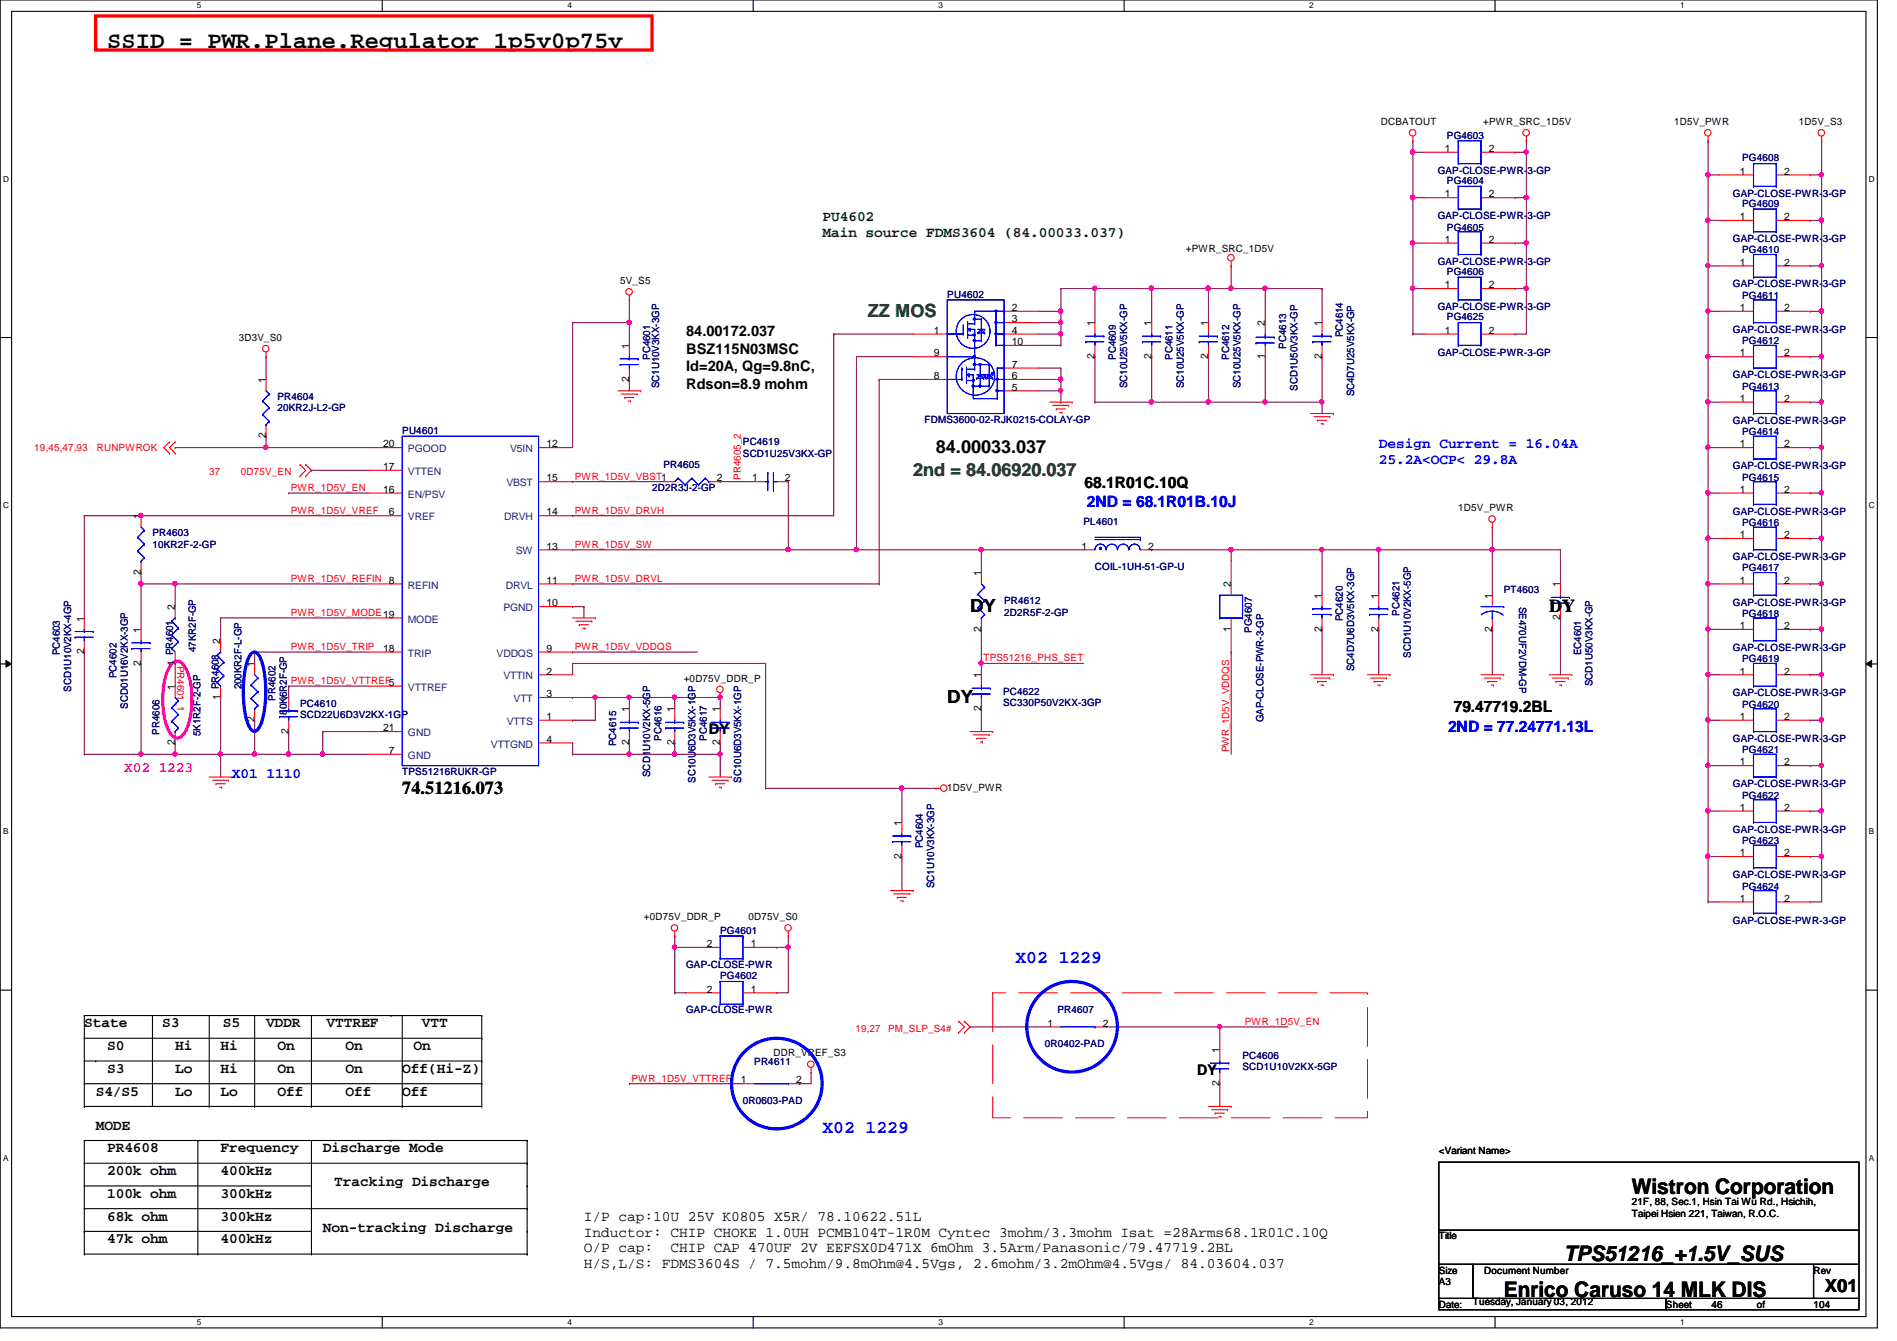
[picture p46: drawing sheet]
<svg xmlns="http://www.w3.org/2000/svg" width="297mm" height="210mm" viewBox="0 0 297 210" stroke-linecap="round" stroke-linejoin="round" font-family="sans-serif">
<defs><g id="words">
<text font-size="3.7" x="16.8" y="7.5">SSID = PWR.Plane.Regulator_1p5v0p75v</text>
<g font-size="3.3">
<text x="255.5" y="186.8">Wistron Corporation</text>
<text x="244.9" y="197.4">TPS51216_+1.5V_SUS</text>
<text x="235.5" y="203">Enrico Caruso 14 MLK DIS</text>
</g>
<g font-size="2.8" fill="#008000">
<text x="135.9" y="49.6">ZZ MOS</text>
<text x="143" y="74.5">2nd = 84.06920.037</text>
</g>
<g font-size="2.8">
<text x="146.6" y="70.9">84.00033.037</text>
<text x="151.9" y="95.8">DY</text>
<text x="242.6" y="95.8">DY</text>
<text x="148.3" y="110">DY</text>
<text x="63" y="124.2">74.51216.073</text>
<text x="285.7" y="202.3">X01</text>
</g>
<g font-size="2.8" fill="#00f">
<text x="159" y="150.7">X02 1229</text>
<text x="128.8" y="177.3">X02 1229</text>
</g>
<g font-size="2.5">
<text x="169.8" y="76.4">68.1R01C.10Q</text>
<text x="227.6" y="111.4">79.47719.2BL</text>
</g>
<g font-size="2.5" fill="#00f">
<text x="170.2" y="79.4">2ND = 68.1R01B.10J</text>
<text x="226.7" y="114.6">2ND = 77.24771.13L</text>
</g>
<g font-size="2.3" fill="#004000">
<text x="128.8" y="34.6">PU4602</text>
<text x="128.8" y="37.1">Main source FDMS3604 (84.00033.037)</text>
</g>
<g font-size="2.3">
<text x="107.4" y="52.6">84.00172.037</text>
<text x="107.4" y="55.4">BSZ115N03MSC</text>
<text x="107.4" y="58.1">Id=20A, Qg=9.8nC,</text>
<text x="107.4" y="60.9">Rdson=8.9 mohm</text>
<text x="111" y="114.9">DY</text>
<text x="13.2" y="160.8">State</text>
<text x="25.4" y="160.8">S3</text>
<text x="34.9" y="160.8">S5</text>
<text x="41.7" y="160.8">VDDR</text>
<text x="51.1" y="160.8">VTTREF</text>
<text x="66" y="160.8">VTT</text>
<text x="16.8" y="164.4">S0</text>
<text x="16.8" y="167.9">S3</text>
<text x="27.4" y="164.4">Hi</text>
<text x="27.4" y="167.9">Lo</text>
<text x="34.5" y="167.9">Hi</text>
<text x="34.5" y="164.4">Hi</text>
<text x="43.4" y="164.4">On</text>
<text x="43.4" y="167.9">On</text>
<text x="54.1" y="164.4">On</text>
<text x="54.1" y="167.9">On</text>
<text x="63" y="167.9">Off(Hi-Z)</text>
<text x="64.8" y="164.4">On</text>
<text x="15" y="171.5">S4/S5</text>
<text x="27.4" y="171.5">Lo</text>
<text x="34.5" y="171.5">Lo</text>
<text x="43.4" y="171.5">Off</text>
<text x="54.1" y="171.5">Off</text>
<text x="63" y="171.5">Off</text>
<text x="187.4" y="168.2">DY</text>
<text x="15" y="176.8">MODE</text>
<text x="16.8" y="180.4">PR4608</text>
<text x="16.8" y="183.9">200k ohm</text>
<text x="34.5" y="183.9">400kHz</text>
<text x="34.5" y="180.4">Frequency</text>
<text x="50.5" y="180.4">Discharge Mode</text>
<text x="52.3" y="185.7">Tracking Discharge</text>
<text x="16.8" y="187.5">100k ohm</text>
<text x="16.8" y="191.1">68k ohm</text>
<text x="34.5" y="191.1">300kHz</text>
<text x="34.5" y="187.5">300kHz</text>
<text x="91.4" y="191.1">I/P cap:10U 25V K0805 X5R/ 78.10622.51L</text>
<text x="16.8" y="194.6">47k ohm</text>
<text x="34.5" y="194.6">400kHz</text>
<text x="50.5" y="192.8">Non-tracking Discharge</text>
<text x="91.4" y="193.5">Inductor: CHIP CHOKE 1.0UH PCMB104T-1R0M Cyntec 3mohm/3.3mohm Isat =28Arms68.1R01C.10Q</text>
<text x="91.4" y="196">O/P cap:</text>
<text x="105" y="196">CHIP CAP 470UF 2V EEFSX0D471X 6mOhm 3.5Arm/Panasonic/79.47719.2BL</text>
<text x="91.4" y="198.5">H/S,L/S: FDMS3604S / 7.5mohm/9.8mOhm@4.5Vgs, 2.6mohm/3.2mOhm@4.5Vgs/ 84.03604.037</text>
</g>
<g font-size="2.3" fill="#00f">
<text x="215.9" y="70.1">Design Current = 16.04A</text>
<text x="215.9" y="72.7">25.2A&lt;OCP&lt; 29.8A</text>
<text x="36.3" y="121.7">X01 1110</text>
</g>
<text font-size="2.3" fill="#f0f" x="19.4" y="120.8">X02 1223</text>
<g font-size="1.6">
<text x="216.2" y="19.6">DCBATOUT</text>
<text x="226.2" y="23.8">1</text>
<text x="232.2" y="19.6">+PWR_SRC_1D5V</text>
<text x="233.1" y="23.8">2</text>
<text x="262.1" y="19.6">1D5V_PWR</text>
<text x="281.7" y="19.6">1D5V_S3</text>
<text x="272.5" y="27.3">1</text>
<text x="279.4" y="27.3">2</text>
<text x="226.2" y="30.9">1</text>
<text x="233.1" y="30.9">2</text>
<text x="272.5" y="34.5">1</text>
<text x="279.4" y="34.5">2</text>
<text x="185.7" y="39.5">+PWR_SRC_1D5V</text>
<text x="226.2" y="38">1</text>
<text x="233.1" y="38">2</text>
<text x="272.5" y="41.6">1</text>
<text x="279.4" y="41.6">2</text>
<text x="97.1" y="44.4">5V_S5</text>
<text x="226.2" y="45.1">1</text>
<text x="233.1" y="45.1">2</text>
<text x="37.4" y="53.3">3D3V_S0</text>
<text x="146.2" y="52.2">1</text>
<text x="158.5" y="48.7">2</text>
<text x="158.5" y="50.5">3</text>
<text x="158.5" y="52.2">4</text>
<text x="171.4" y="51.1" transform="rotate(-90 171.4 51.1)">1</text>
<text x="180.3" y="51.1" transform="rotate(-90 180.3 51.1)">1</text>
<text x="189.2" y="51.1" transform="rotate(-90 189.2 51.1)">1</text>
<text x="198.1" y="51.1" transform="rotate(-90 198.1 51.1)">2</text>
<text x="207" y="51.1" transform="rotate(-90 207 51.1)">1</text>
<text x="226.2" y="52.2">1</text>
<text x="233.1" y="52.2">2</text>
<text x="272.5" y="48.7">1</text>
<text x="279.4" y="48.7">2</text>
<text x="41.6" y="59.9" transform="rotate(-90 41.6 59.9)">1</text>
<text x="98.5" y="59.7" transform="rotate(-90 98.5 59.7)">2</text>
<text x="98.5" y="54.6" transform="rotate(-90 98.5 54.6)">1</text>
<text x="146.2" y="59.4">8</text>
<text x="146.2" y="55.8">9</text>
<text x="158.5" y="59.4">6</text>
<text x="158.5" y="57.6">7</text>
<text x="158.5" y="54">10</text>
<text x="171.4" y="56.2" transform="rotate(-90 171.4 56.2)">2</text>
<text x="180.3" y="56.2" transform="rotate(-90 180.3 56.2)">2</text>
<text x="189.2" y="56.2" transform="rotate(-90 189.2 56.2)">2</text>
<text x="198.1" y="56.2" transform="rotate(-90 198.1 56.2)">1</text>
<text x="207" y="56.2" transform="rotate(-90 207 56.2)">2</text>
<text x="272.5" y="55.8">1</text>
<text x="279.4" y="55.8">2</text>
<text x="158.5" y="61.1">5</text>
<text x="272.5" y="62.9">1</text>
<text x="279.4" y="62.9">2</text>
<text x="41.6" y="68.6" transform="rotate(-90 41.6 68.6)">2</text>
<text x="60" y="70">20</text>
<text x="85.6" y="70">12</text>
<text x="272.5" y="70">1</text>
<text x="279.4" y="70">2</text>
<text x="60" y="77.1">16</text>
<text x="60" y="73.6">17</text>
<text x="85.6" y="75.4">15</text>
<text x="112.2" y="75.4">2</text>
<text x="117.8" y="75.4">1</text>
<text x="122.9" y="75.4">2</text>
<text x="272.5" y="77.1">1</text>
<text x="279.4" y="77.1">2</text>
<text x="22.1" y="81.3" transform="rotate(-90 22.1 81.3)">1</text>
<text x="60.9" y="80.7">6</text>
<text x="85.6" y="80.7">14</text>
<text x="228.3" y="80">1D5V_PWR</text>
<text x="22.1" y="90" transform="rotate(-90 22.1 90)">2</text>
<text x="85.6" y="86">13</text>
<text x="169.3" y="86">1</text>
<text x="179.8" y="86">2</text>
<text x="272.5" y="84.2">1</text>
<text x="279.4" y="84.2">2</text>
<text x="27.4" y="95.5" transform="rotate(-90 27.4 95.5)">2</text>
<text x="85.6" y="94.9">10</text>
<text x="85.6" y="91.4">11</text>
<text x="153.6" y="90.2" transform="rotate(-90 153.6 90.2)">1</text>
<text x="192.7" y="91.9" transform="rotate(-90 192.7 91.9)">2</text>
<text x="207" y="93.7" transform="rotate(-90 207 93.7)">1</text>
<text x="215.9" y="93.7" transform="rotate(-90 215.9 93.7)">1</text>
<text x="233.6" y="93.7" transform="rotate(-90 233.6 93.7)">1</text>
<text x="244.3" y="91.9" transform="rotate(-90 244.3 91.9)">1</text>
<text x="272.5" y="91.4">1</text>
<text x="279.4" y="91.4">2</text>
<text x="13.2" y="97.3" transform="rotate(-90 13.2 97.3)">1</text>
<text x="22.1" y="99.1" transform="rotate(-90 22.1 99.1)">1</text>
<text x="34.5" y="100.8" transform="rotate(-90 34.5 100.8)">2</text>
<text x="153.6" y="98.8" transform="rotate(-90 153.6 98.8)">2</text>
<text x="192.7" y="98.8" transform="rotate(-90 192.7 98.8)">1</text>
<text x="207" y="98.8" transform="rotate(-90 207 98.8)">2</text>
<text x="215.9" y="98.8" transform="rotate(-90 215.9 98.8)">2</text>
<text x="233.6" y="98.8" transform="rotate(-90 233.6 98.8)">2</text>
<text x="244.3" y="97.1" transform="rotate(-90 244.3 97.1)">2</text>
<text x="272.5" y="98.5">1</text>
<text x="279.4" y="98.5">2</text>
<text x="13.2" y="102.4" transform="rotate(-90 13.2 102.4)">2</text>
<text x="22.1" y="104.2" transform="rotate(-90 22.1 104.2)">2</text>
<text x="27.4" y="107.9" transform="rotate(-90 27.4 107.9)">1</text>
<text x="27.4" y="104.2" transform="rotate(-90 27.4 104.2)">1 PR4601</text>
<text x="39.8" y="104.4" transform="rotate(-90 39.8 104.4)">1</text>
<text x="60" y="102">18</text>
<text x="85.6" y="105.6">2</text>
<text x="85.6" y="102">9</text>
<text x="107.1" y="106.7">+0D75V_DDR_P</text>
<text x="153.6" y="106.2" transform="rotate(-90 153.6 106.2)">1</text>
<text x="272.5" y="105.6">1</text>
<text x="279.4" y="105.6">2</text>
<text x="34.5" y="109.5" transform="rotate(-90 34.5 109.5)">1 PR4608</text>
<text x="39.8" y="113.1" transform="rotate(-90 39.8 113.1)">2</text>
<text x="45.2" y="109.7" transform="rotate(-90 45.2 109.7)">1</text>
<text x="85.6" y="109.1">3</text>
<text x="85.6" y="112.7">1</text>
<text x="98.5" y="111.5" transform="rotate(-90 98.5 111.5)">1</text>
<text x="105.6" y="111.5" transform="rotate(-90 105.6 111.5)">1</text>
<text x="112.7" y="111.5" transform="rotate(-90 112.7 111.5)">1</text>
<text x="153.6" y="111.3" transform="rotate(-90 153.6 111.3)">2</text>
<text x="272.5" y="112.7">1</text>
<text x="279.4" y="112.7">2</text>
<text x="27.4" y="116.6" transform="rotate(-90 27.4 116.6)">2</text>
<text x="45.2" y="114.9" transform="rotate(-90 45.2 114.9)">2</text>
<text x="60" y="114.5">21</text>
<text x="60.9" y="118">7</text>
<text x="85.6" y="116.2">4</text>
<text x="98.5" y="116.6" transform="rotate(-90 98.5 116.6)">2</text>
<text x="105.6" y="116.6" transform="rotate(-90 105.6 116.6)">2</text>
<text x="112.7" y="116.6" transform="rotate(-90 112.7 116.6)">2</text>
<text x="272.5" y="119.8">1</text>
<text x="279.4" y="119.8">2</text>
<text x="148.3" y="123.8">1D5V_PWR</text>
<text x="141.2" y="129.3" transform="rotate(-90 141.2 129.3)">1</text>
<text x="272.5" y="126.9">1</text>
<text x="279.4" y="126.9">2</text>
<text x="141.2" y="134.4" transform="rotate(-90 141.2 134.4)">2</text>
<text x="272.5" y="134">1</text>
<text x="279.4" y="134">2</text>
<text x="272.5" y="141.1">1</text>
<text x="279.4" y="141.1">2</text>
<text x="100.8" y="144">+0D75V_DDR_P</text>
<text x="110.7" y="148.3">2</text>
<text x="117.2" y="144">0D75V_S0</text>
<text x="117.6" y="148.3">1</text>
<text x="110.7" y="155.4">2</text>
<text x="117.6" y="155.4">1</text>
<text x="164" y="160.7">1</text>
<text x="172.7" y="160.7">2</text>
<text x="121.1" y="165.4">DDR_VREF_S3</text>
<text x="191" y="164.8" transform="rotate(-90 191 164.8)">1</text>
<text x="116" y="169.6">1</text>
<text x="124.7" y="169.6">2</text>
<text x="191" y="170" transform="rotate(-90 191 170)">2</text>
<text x="225.3" y="180.7">&lt;Variant Name&gt;</text>
<text x="255.5" y="188.7">21F, 88, Sec.1, Hsin Tai Wu Rd., Hsichih,</text>
<text x="255.5" y="190.5">Taipei Hsien 221, Taiwan, R.O.C.</text>
<text x="225.3" y="194">Title</text>
<text x="225.3" y="199.3">Size</text>
<text x="225.3" y="201.1">A3</text>
<text x="232.4" y="199.3">Document Number</text>
<text x="284" y="199.3">Rev</text>
<text x="225.3" y="204.7">Date:</text>
<text x="230.6" y="204.3">Tuesday, January 03, 2012</text>
<text x="260.9" y="204.7">Sheet</text>
<text x="268" y="204.7">46</text>
<text x="275.1" y="204.7">of</text>
<text x="284" y="204.7">104</text>
</g>
<g font-size="1.6" fill="#000080">
<text x="226.6" y="21.7">PG4603</text>
<text x="225.1" y="27.2">GAP-CLOSE-PWR-3-GP</text>
<text x="226.6" y="28.8">PG4604</text>
<text x="272.8" y="25.3">PG4608</text>
<text x="225.1" y="34.3">GAP-CLOSE-PWR-3-GP</text>
<text x="271.4" y="30.8">GAP-CLOSE-PWR-3-GP</text>
<text x="272.8" y="32.4">PG4609</text>
<text x="225.1" y="41.4">GAP-CLOSE-PWR-3-GP</text>
<text x="226.6" y="36.1">PG4605</text>
<text x="271.4" y="37.9">GAP-CLOSE-PWR-3-GP</text>
<text x="272.8" y="39.7">PG4610</text>
<text x="148.3" y="46.6">PU4602</text>
<text x="226.6" y="43.1">PG4606</text>
<text x="271.4" y="45">GAP-CLOSE-PWR-3-GP</text>
<text x="272.8" y="46.8">PG4611</text>
<text x="210.3" y="52.8" transform="rotate(-90 210.3 52.8)">PC4614</text>
<text x="225.1" y="48.6">GAP-CLOSE-PWR-3-GP</text>
<text x="226.6" y="50.2">PG4625</text>
<text x="271.4" y="52.1">GAP-CLOSE-PWR-3-GP</text>
<text x="272.8" y="53.9">PG4612</text>
<text x="101.8" y="56.3" transform="rotate(-90 101.8 56.3)">PC4601</text>
<text x="174.7" y="56.3" transform="rotate(-90 174.7 56.3)">PC4609</text>
<text x="183.6" y="56.3" transform="rotate(-90 183.6 56.3)">PC4611</text>
<text x="192.5" y="56.3" transform="rotate(-90 192.5 56.3)">PC4612</text>
<text x="201.4" y="54.6" transform="rotate(-90 201.4 54.6)">PC4613</text>
<text x="225.1" y="55.7">GAP-CLOSE-PWR-3-GP</text>
<text x="271.4" y="59.2">GAP-CLOSE-PWR-3-GP</text>
<text x="43.4" y="62.6">PR4604</text>
<text x="43.4" y="64.4">20KR2J-L2-GP</text>
<text x="103.2" y="60.8" transform="rotate(-90 103.2 60.8)">SC1U10V3KX-3GP</text>
<text x="176.5" y="60.8" transform="rotate(-90 176.5 60.8)">SC10U25V5KX-GP</text>
<text x="185.4" y="60.8" transform="rotate(-90 185.4 60.8)">SC10U25V5KX-GP</text>
<text x="194.3" y="60.8" transform="rotate(-90 194.3 60.8)">SC10U25V5KX-GP</text>
<text x="203.2" y="61.2" transform="rotate(-90 203.2 61.2)">SCD1U50V3KX-GP</text>
<text x="212" y="62.1" transform="rotate(-90 212 62.1)">SC4D7U25V5KX-GP</text>
<text x="272.8" y="61">PG4613</text>
<text x="63" y="67.9">PU4601</text>
<text x="116.3" y="69.7">PC4619</text>
<text x="116.3" y="71.5">SCD1U25V3KX-GP</text>
<text x="144.8" y="66.2">FDMS3600-02-RJK0215-COLAY-GP</text>
<text x="271.4" y="66.3">GAP-CLOSE-PWR-3-GP</text>
<text x="272.8" y="68.1">PG4614</text>
<text x="102.1" y="76.8">2D2R3J-2-GP</text>
<text x="103.9" y="73.3">PR4605</text>
<text x="271.4" y="73.4">GAP-CLOSE-PWR-3-GP</text>
<text x="272.8" y="75.2">PG4615</text>
<text x="23.9" y="83.9">PR4603</text>
<text x="169.7" y="82.2">PL4601</text>
<text x="271.4" y="80.6">GAP-CLOSE-PWR-3-GP</text>
<text x="272.8" y="82.3">PG4616</text>
<text x="23.9" y="85.7">10KR2F-2-GP</text>
<text x="171.4" y="89.3">COIL-1UH-51-GP-U</text>
<text x="271.4" y="87.7">GAP-CLOSE-PWR-3-GP</text>
<text x="272.8" y="89.5">PG4617</text>
<text x="157.2" y="94.6">PR4612</text>
<text x="235.5" y="92.8">PT4603</text>
<text x="237.9" y="95" transform="rotate(90 237.9 95)">SE470UF2VDM-GP</text>
<text x="271.4" y="94.8">GAP-CLOSE-PWR-3-GP</text>
<text x="157.2" y="96.4">2D2R5F-2-GP</text>
<text x="196" y="99" transform="rotate(-90 196 99)">PG4607</text>
<text x="210.3" y="97.2" transform="rotate(-90 210.3 97.2)">PC4620</text>
<text x="219.2" y="96.4" transform="rotate(-90 219.2 96.4)">PC4621</text>
<text x="271.4" y="101.9">GAP-CLOSE-PWR-3-GP</text>
<text x="272.8" y="96.6">PG4618</text>
<text x="9.4" y="102.6" transform="rotate(-90 9.4 102.6)">PC4603</text>
<text x="18.2" y="106.1" transform="rotate(-90 18.2 106.1)">PC4602</text>
<text x="30.7" y="102.1" transform="rotate(-90 30.7 102.1)">47KR2F-GP</text>
<text x="37.8" y="107.9" transform="rotate(-90 37.8 107.9)">200KR2F-L-GP</text>
<text x="212" y="105.1" transform="rotate(-90 212 105.1)">SC4D7U6D3V5KX-3GP</text>
<text x="220.9" y="103" transform="rotate(-90 220.9 103)">SCD1U10V2KX-5GP</text>
<text x="247.6" y="102.6" transform="rotate(-90 247.6 102.6)">EC4601</text>
<text x="249.4" y="107.4" transform="rotate(-90 249.4 107.4)">SCD1U50V3KX-GP</text>
<text x="272.8" y="103.7">PG4619</text>
<text x="11.1" y="108.3" transform="rotate(-90 11.1 108.3)">SCD1U10V2KX-4GP</text>
<text x="20" y="111" transform="rotate(-90 20 111)">SCD01U16V2KX-3GP</text>
<text x="43.1" y="109.7" transform="rotate(-90 43.1 109.7)">PR4602</text>
<text x="44.9" y="111.8" transform="rotate(-90 44.9 111.8)">80K6R2F-GP</text>
<text x="47" y="110.6">PC4610</text>
<text x="47" y="112.4">SCD22U6D3V2KX-1GP</text>
<text x="157.1" y="108.8">PC4622</text>
<text x="157.1" y="110.4">SC330P50V2KX-3GP</text>
<text x="197.8" y="113.1" transform="rotate(-90 197.8 113.1)">GAP-CLOSE-PWR-3-GP</text>
<text x="271.4" y="109">GAP-CLOSE-PWR-3-GP</text>
<text x="272.8" y="110.8">PG4620</text>
<text x="25" y="115" transform="rotate(-90 25 115)">PR4606</text>
<text x="31.4" y="115.2" transform="rotate(-90 31.4 115.2)">5K1R2F-2-GP</text>
<text x="96.5" y="116.8" transform="rotate(-90 96.5 116.8)">PC4615</text>
<text x="103.6" y="115.9" transform="rotate(-90 103.6 115.9)">PC4616</text>
<text x="110.7" y="115.9" transform="rotate(-90 110.7 115.9)">PC4617</text>
<text x="271.4" y="116.1">GAP-CLOSE-PWR-3-GP</text>
<text x="272.8" y="117.9">PG4621</text>
<text x="63" y="121.3">TPS51216RUKR-GP</text>
<text x="101.8" y="121.6" transform="rotate(-90 101.8 121.6)">SCD1U10V2KX-5GP</text>
<text x="108.9" y="122.5" transform="rotate(-90 108.9 122.5)">SC10U6D3V5KX-1GP</text>
<text x="116" y="122.5" transform="rotate(-90 116 122.5)">SC10U6D3V5KX-1GP</text>
<text x="271.4" y="123.2">GAP-CLOSE-PWR-3-GP</text>
<text x="272.8" y="125">PG4622</text>
<text x="271.4" y="130.3">GAP-CLOSE-PWR-3-GP</text>
<text x="144.5" y="132.8" transform="rotate(-90 144.5 132.8)">PC4604</text>
<text x="271.4" y="137.5">GAP-CLOSE-PWR-3-GP</text>
<text x="272.8" y="132.1">PG4623</text>
<text x="146.3" y="139" transform="rotate(-90 146.3 139)">SC1U10V3KX-3GP</text>
<text x="272.8" y="139.2">PG4624</text>
<text x="112.8" y="146.2">PG4601</text>
<text x="271.4" y="144.6">GAP-CLOSE-PWR-3-GP</text>
<text x="107.4" y="151.5">GAP-CLOSE-PWR</text>
<text x="112.8" y="153.3">PG4602</text>
<text x="107.4" y="158.6">GAP-CLOSE-PWR</text>
<text x="165.6" y="158.6">PR4607</text>
<text x="118.1" y="166.6">PR4611</text>
<text x="163.6" y="164">0R0402-PAD</text>
<text x="194.6" y="165.7">PC4606</text>
<text x="194.6" y="167.5">SCD1U10V2KX-5GP</text>
<text x="116.3" y="172.8">0R0603-PAD</text>
</g>
<g font-size="1.6" fill="#f00">
<text x="5.4" y="70.6">19,45,47,93</text>
<text x="15.2" y="70.6">RUNPWROK</text>
<text x="32.8" y="74.3">37</text>
<text x="37.7" y="74.3">0D75V_EN</text>
<text x="45.5" y="76.8">PWR_1D5V_EN</text>
<text x="90" y="75.1">PWR_1D5V_VBST1</text>
<text x="116" y="75.1" transform="rotate(-90 116 75.1)">PR4605_2</text>
<text x="45.5" y="80.4">PWR_1D5V_VREF</text>
<text x="90" y="80.4">PWR_1D5V_DRVH</text>
<text x="90" y="85.7">PWR_1D5V_SW</text>
<text x="45.5" y="91.1">PWR_1D5V_REFIN 8</text>
<text x="90" y="91.1">PWR_1D5V_DRVL</text>
<text x="45.5" y="101.7">PWR_1D5V_TRIP</text>
<text x="45.5" y="96.4">PWR_1D5V_MODE19</text>
<text x="90" y="101.7">PWR_1D5V_VDDQS</text>
<text x="27.8" y="104.2" transform="rotate(90 27.8 104.2)">PR4601_1</text>
<text x="45.5" y="107.1">PWR_1D5V_VTTREF5</text>
<text x="154" y="103.5">TPS51216_PHS_SET</text>
<text x="192.4" y="117.7" transform="rotate(-90 192.4 117.7)">PWR_1D5V_VDDQS</text>
<text x="133.9" y="161.5">19,27</text>
<text x="139.1" y="161.5">PM_SLP_S4#</text>
<text x="194.9" y="160.4">PWR_1D5V_EN</text>
<text x="98.9" y="169.3">PWR_1D5V_VTTREF</text>
</g>
<g font-size="1.6" fill="#004080">
<text x="63.9" y="70.8">PGOOD</text>
<text x="79.9" y="70.8">V5IN</text>
<text x="63.9" y="77.9">EN/PSV</text>
<text x="63.9" y="74.3">VTTEN</text>
<text x="79.3" y="76.1">VBST</text>
<text x="63.9" y="81.4">VREF</text>
<text x="78.9" y="81.4">DRVH</text>
<text x="80.8" y="86.8">SW</text>
<text x="63.9" y="92.1">REFIN</text>
<text x="78.8" y="95.7">PGND</text>
<text x="79.2" y="92.1">DRVL</text>
<text x="63.9" y="97.5">MODE</text>
<text x="63.9" y="102.8">TRIP</text>
<text x="77.8" y="102.8">VDDQS</text>
<text x="78.8" y="106.3">VTTIN</text>
<text x="63.9" y="108.1">VTTREF</text>
<text x="79.4" y="113.5">VTTS</text>
<text x="80.4" y="109.9">VTT</text>
<text x="63.9" y="118.8">GND</text>
<text x="63.9" y="115.2">GND</text>
<text x="76.9" y="117">VTTGND</text>
</g>
<g font-size="1.3">
<text x="30.8" y="1.3">5</text>
<text x="88.9" y="1.3">4</text>
<text x="146.9" y="1.3">3</text>
<text x="205" y="1.3">2</text>
<text x="263.1" y="1.3">1</text>
<text x=".5" y="28.4">D</text>
<text x="292.6" y="28.4">D</text>
<text x=".5" y="79.5">C</text>
<text x="292.6" y="79.5">C</text>
<text x=".5" y="130.6">B</text>
<text x="292.6" y="130.6">B</text>
<text x=".5" y="181.7">A</text>
<text x="292.6" y="181.7">A</text>
<text x="30.8" y="207.4">5</text>
<text x="88.9" y="207.4">4</text>
<text x="146.9" y="207.4">3</text>
<text x="205" y="207.4">2</text>
<text x="263.1" y="207.4">1</text>
</g>
</g></defs>
<path d="M0 0h294v207.9h-294zM1.8 1.8h290.4v204.3h-290.4z" fill="none" stroke="#000" stroke-width=".17"/>
<g fill="#fff">
<path d="M30.8 .2h.7v1.4h-.7z"/>
<path d="M30.8 206.2h.7v1.4h-.7z"/>
</g>
<path d="M59.9 0v1.8M59.9 206.1v1.8" fill="none" stroke="#000" stroke-width=".17"/>
<g fill="#fff">
<path d="M88.9 .2h.6v1.4h-.6z"/>
<path d="M88.9 206.2h.6v1.4h-.6z"/>
</g>
<path d="M117.9 0v1.8M117.9 206.1v1.8" fill="none" stroke="#000" stroke-width=".17"/>
<g fill="#fff">
<path d="M146.9 .2h.7v1.4h-.7z"/>
<path d="M146.9 206.2h.7v1.4h-.7z"/>
</g>
<path d="M176 0v1.8M176 206.1v1.8" fill="none" stroke="#000" stroke-width=".17"/>
<g fill="#fff">
<path d="M205 .2h.7v1.4h-.7z"/>
<path d="M205 206.2h.7v1.4h-.7z"/>
</g>
<path d="M234.1 0v1.8M234.1 206.1v1.8" fill="none" stroke="#000" stroke-width=".17"/>
<g fill="#fff">
<path d="M263.1 .2h.7v1.4h-.7z"/>
<path d="M263.1 206.2h.7v1.4h-.7z"/>
<path d="M.5 27.3h.9v1.4h-.9z"/>
<path d="M292.6 27.3h.9v1.4h-.9z"/>
<path d="M.5 78.4h.9v1.4h-.9z"/>
<path d="M292.6 78.4h.9v1.4h-.9z"/>
</g>
<path d="M0 52.8h1.8M292.2 52.8h1.8" fill="none" stroke="#000" stroke-width=".17"/>
<g fill="#fff">
<path d="M.5 129.5h.8v1.4h-.8z"/>
<path d="M292.6 129.5h.9v1.4h-.9z"/>
</g>
<path d="M0 103.9h1.8M292.2 103.9h1.8" fill="none" stroke="#000" stroke-width=".17"/>
<path d="M.9 103.4l.9 .5-.9 .5zM292.2 103.9l.9-.5v1z" fill="#000"/>
<path d="M.9 103.4l.9 .5-.9 .5zM292.2 103.9l.9-.5v1z" fill="none" stroke="#000" stroke-width=".16"/>
<g fill="#fff">
<path d="M.5 180.5h.8v1.4h-.8z"/>
<path d="M292.6 180.5h.9v1.4h-.9z"/>
</g>
<path d="M0 155h1.8M292.2 155h1.8" fill="none" stroke="#000" stroke-width=".17"/>
<path d="M166.1 52.3h.1M166.1 52.3v1.8" fill="none" stroke="#800040" stroke-width=".17"/>
<circle cx="166.1" cy="52.2" r=".34" fill="#f0f"/>
<circle cx="166.1" cy="52.2" r=".34" fill="none" stroke="#f0f" stroke-width=".17"/>
<path d="M267.5 112.7h.1M267.5 112.7v7.1" fill="none" stroke="#800040" stroke-width=".17"/>
<circle cx="267.4" cy="112.7" r=".34" fill="#f0f"/>
<circle cx="267.4" cy="112.7" r=".34" fill="none" stroke="#f0f" stroke-width=".17"/>
<path d="M285.2 105.6h.1M285.2 105.6v7.1" fill="none" stroke="#800040" stroke-width=".17"/>
<circle cx="285.2" cy="105.6" r=".34" fill="#f0f"/>
<circle cx="285.2" cy="105.6" r=".34" fill="none" stroke="#f0f" stroke-width=".17"/>
<path d="M285.2 112.7h.1M285.2 112.7v7.1" fill="none" stroke="#800040" stroke-width=".17"/>
<circle cx="285.2" cy="112.7" r=".34" fill="#f0f"/>
<circle cx="285.2" cy="112.7" r=".34" fill="none" stroke="#f0f" stroke-width=".17"/>
<path d="M267.5 98.5h.1M267.5 98.5v7.1" fill="none" stroke="#800040" stroke-width=".17"/>
<circle cx="267.4" cy="98.5" r=".34" fill="#f0f"/>
<circle cx="267.4" cy="98.5" r=".34" fill="none" stroke="#f0f" stroke-width=".17"/>
<path d="M267.5 84.3h.1M267.5 84.3v7.1" fill="none" stroke="#800040" stroke-width=".17"/>
<circle cx="267.4" cy="84.2" r=".34" fill="#f0f"/>
<circle cx="267.4" cy="84.2" r=".34" fill="none" stroke="#f0f" stroke-width=".17"/>
<path d="M267.5 62.9h.1M267.5 62.9v7.2" fill="none" stroke="#800040" stroke-width=".17"/>
<circle cx="267.4" cy="62.9" r=".34" fill="#f0f"/>
<circle cx="267.4" cy="62.9" r=".34" fill="none" stroke="#f0f" stroke-width=".17"/>
<path d="M267.5 48.7h.1M267.5 48.7v7.1" fill="none" stroke="#800040" stroke-width=".17"/>
<circle cx="267.4" cy="48.7" r=".34" fill="#f0f"/>
<circle cx="267.4" cy="48.7" r=".34" fill="none" stroke="#f0f" stroke-width=".17"/>
<path d="M267.5 55.8h.1M267.5 55.8v7.1" fill="none" stroke="#800040" stroke-width=".17"/>
<circle cx="267.4" cy="55.8" r=".34" fill="#f0f"/>
<circle cx="267.4" cy="55.8" r=".34" fill="none" stroke="#f0f" stroke-width=".17"/>
<path d="M267.5 70.1h.1M267.5 70.1v7.1" fill="none" stroke="#800040" stroke-width=".17"/>
<circle cx="267.4" cy="70" r=".34" fill="#f0f"/>
<circle cx="267.4" cy="70" r=".34" fill="none" stroke="#f0f" stroke-width=".17"/>
<path d="M267.5 91.4h.1M267.5 91.4v7.1" fill="none" stroke="#800040" stroke-width=".17"/>
<circle cx="267.4" cy="91.4" r=".34" fill="#f0f"/>
<circle cx="267.4" cy="91.4" r=".34" fill="none" stroke="#f0f" stroke-width=".17"/>
<path d="M267.5 22.1h.1M267.5 22.1v5.3M267.5 41.6h.1M267.5 41.6v7.1" fill="none" stroke="#800040" stroke-width=".17"/>
<circle cx="267.4" cy="41.6" r=".34" fill="#f0f"/>
<circle cx="267.4" cy="41.6" r=".34" fill="none" stroke="#f0f" stroke-width=".17"/>
<path d="M267.5 77.2h.1M267.5 77.2v7.1" fill="none" stroke="#800040" stroke-width=".17"/>
<circle cx="267.4" cy="77.1" r=".34" fill="#f0f"/>
<circle cx="267.4" cy="77.1" r=".34" fill="none" stroke="#f0f" stroke-width=".17"/>
<path d="M267.5 27.4h.1M267.5 27.4v7.1" fill="none" stroke="#800040" stroke-width=".17"/>
<circle cx="267.4" cy="27.3" r=".34" fill="#f0f"/>
<circle cx="267.4" cy="27.3" r=".34" fill="none" stroke="#f0f" stroke-width=".17"/>
<path d="M267.5 34.5h.1M267.5 34.5v7.1" fill="none" stroke="#800040" stroke-width=".17"/>
<circle cx="267.4" cy="34.5" r=".34" fill="#f0f"/>
<circle cx="267.4" cy="34.5" r=".34" fill="none" stroke="#f0f" stroke-width=".17"/>
<g fill="none" stroke="#800040" stroke-width=".17">
<path d="M267.5 27.4h.1M267.5 34.5h.1M267.5 27.4h1.7M267.5 34.5h1.7M267.5 48.7h.1M267.5 55.8h.1M267.5 41.6h.1M267.5 48.7h1.7M267.5 55.8h1.7M267.5 41.6h1.7M267.5 62.9h.1M267.5 70.1h.1"/>
<path d="M267.5 77.2h.1M267.5 62.9h1.7M267.5 70.1h1.7M267.5 77.2h1.7M267.5 98.5h.1M267.5 84.3h.1M267.5 91.4h.1M267.5 98.5h1.7M267.5 84.3h1.7M267.5 91.4h1.7M285.2 98.5h.1M285.2 98.5v7.1"/>
<path d="M267.5 105.6h.1M267.5 105.6h1.7"/>
</g>
<circle cx="285.2" cy="98.5" r=".34" fill="#f0f"/>
<circle cx="285.2" cy="98.5" r=".34" fill="none" stroke="#f0f" stroke-width=".17"/>
<path d="M285.2 55.8h.1M285.2 55.8v7.1M267.5 112.7h.1M267.5 119.8h.1M267.5 112.7h1.7M267.5 119.8h1.7" fill="none" stroke="#800040" stroke-width=".17"/>
<circle cx="285.2" cy="55.8" r=".34" fill="#f0f"/>
<circle cx="285.2" cy="55.8" r=".34" fill="none" stroke="#f0f" stroke-width=".17"/>
<path d="M285.2 22.1h.1M285.2 22.1v5.3M285.2 62.9h.1M285.2 62.9v7.2" fill="none" stroke="#800040" stroke-width=".17"/>
<circle cx="285.2" cy="62.9" r=".34" fill="#f0f"/>
<circle cx="285.2" cy="62.9" r=".34" fill="none" stroke="#f0f" stroke-width=".17"/>
<path d="M285.2 48.7h.1M285.2 48.7v7.1" fill="none" stroke="#800040" stroke-width=".17"/>
<circle cx="285.2" cy="48.7" r=".34" fill="#f0f"/>
<circle cx="285.2" cy="48.7" r=".34" fill="none" stroke="#f0f" stroke-width=".17"/>
<path d="M285.2 41.6h.1M285.2 41.6v7.1" fill="none" stroke="#800040" stroke-width=".17"/>
<circle cx="285.2" cy="41.6" r=".34" fill="#f0f"/>
<circle cx="285.2" cy="41.6" r=".34" fill="none" stroke="#f0f" stroke-width=".17"/>
<path d="M285.2 27.4h.1M285.2 27.4v7.1" fill="none" stroke="#800040" stroke-width=".17"/>
<circle cx="285.2" cy="27.3" r=".34" fill="#f0f"/>
<circle cx="285.2" cy="27.3" r=".34" fill="none" stroke="#f0f" stroke-width=".17"/>
<path d="M285.2 84.3h.1M285.2 84.3v7.1" fill="none" stroke="#800040" stroke-width=".17"/>
<circle cx="285.2" cy="84.2" r=".34" fill="#f0f"/>
<circle cx="285.2" cy="84.2" r=".34" fill="none" stroke="#f0f" stroke-width=".17"/>
<path d="M285.2 70.1h.1M285.2 70.1v7.1" fill="none" stroke="#800040" stroke-width=".17"/>
<circle cx="285.2" cy="70" r=".34" fill="#f0f"/>
<circle cx="285.2" cy="70" r=".34" fill="none" stroke="#f0f" stroke-width=".17"/>
<path d="M285.2 34.5h.1M285.2 34.5v7.1" fill="none" stroke="#800040" stroke-width=".17"/>
<circle cx="285.2" cy="34.5" r=".34" fill="#f0f"/>
<circle cx="285.2" cy="34.5" r=".34" fill="none" stroke="#f0f" stroke-width=".17"/>
<path d="M285.2 91.4h.1M285.2 91.4v7.1" fill="none" stroke="#800040" stroke-width=".17"/>
<circle cx="285.2" cy="91.4" r=".34" fill="#f0f"/>
<circle cx="285.2" cy="91.4" r=".34" fill="none" stroke="#f0f" stroke-width=".17"/>
<path d="M285.2 77.2h.1M285.2 77.2v7.1" fill="none" stroke="#800040" stroke-width=".17"/>
<circle cx="285.2" cy="77.1" r=".34" fill="#f0f"/>
<circle cx="285.2" cy="77.1" r=".34" fill="none" stroke="#f0f" stroke-width=".17"/>
<g fill="none" stroke="#800040" stroke-width=".17">
<path d="M283.5 27.4h.1M283.5 34.5h.1M283.5 27.4h1.7M283.5 34.5h1.7M89.7 50.5h.1M89.7 50.5v19.6M283.5 55.8h.1M283.5 48.7h.1M283.5 41.6h.1M283.5 55.8h1.7M283.5 48.7h1.7M283.5 41.6h1.7"/>
<path d="M283.5 62.9h.1M283.5 70.1h.1M283.5 77.2h.1M283.5 62.9h1.7M283.5 70.1h1.7M283.5 77.2h1.7M283.5 98.5h.1M283.5 84.3h.1M283.5 91.4h.1M283.5 98.5h1.7M283.5 84.3h1.7M283.5 91.4h1.7"/>
<path d="M105.7 118.1h.1M105.7 118.1h7.1M283.5 105.6h.1M283.5 112.7h.1M283.5 119.8h.1M283.5 105.6h1.7M283.5 112.7h1.7M283.5 119.8h1.7"/>
</g>
<circle cx="105.6" cy="118" r=".34" fill="#f0f"/>
<circle cx="105.6" cy="118" r=".34" fill="none" stroke="#f0f" stroke-width=".17"/>
<path d="M48.8 73.6h.1M48.8 73.6h8.9M244.3 96.7h.1M244.3 96.7v8.9M45.2 107.4h.1M45.2 107.4h12.5M89.7 118.1h.1M89.7 118.1h8.8M105.7 109.2h.1M105.7 109.2v1.8" fill="none" stroke="#800040" stroke-width=".17"/>
<circle cx="105.6" cy="109.1" r=".34" fill="#f0f"/>
<circle cx="105.6" cy="109.1" r=".34" fill="none" stroke="#f0f" stroke-width=".17"/>
<g fill="none" stroke="#800040" stroke-width=".17">
<path d="M221.2 22.1h.1M221.2 30.9h.1M221.2 22.1v1.7M221.2 30.9v7.2M171.4 45.2h.1M171.4 55.8h.1M171.4 45.2v5.3M171.4 55.8v7.1M198.1 45.2h.1M198.1 45.2h8.9M207 45.2h.1M207 45.2v5.3"/>
<path d="M171.4 62.9h.1M171.4 62.9h8.9M89.7 91.4h.1M89.7 91.4h48M91.4 95h.1M91.4 95v1.7M180.3 86.1h.1M180.3 86.1h12.5M192.8 86.1h.1M192.8 86.1v1.7M123.4 146.5h.1M123.4 146.5v1.8"/>
</g>
<circle cx="221.2" cy="30.9" r=".34" fill="#f0f"/>
<circle cx="221.2" cy="30.9" r=".34" fill="none" stroke="#f0f" stroke-width=".17"/>
<path d="M239 30.9h.1M239 30.9v7.2" fill="none" stroke="#800040" stroke-width=".17"/>
<circle cx="239" cy="30.9" r=".34" fill="#f0f"/>
<circle cx="239" cy="30.9" r=".34" fill="none" stroke="#f0f" stroke-width=".17"/>
<path d="M207 86.1h.1M207 86.1h8.9" fill="none" stroke="#800040" stroke-width=".17"/>
<circle cx="207" cy="86" r=".34" fill="#f0f"/>
<circle cx="207" cy="86" r=".34" fill="none" stroke="#f0f" stroke-width=".17"/>
<path d="M192.8 86.1h.1M192.8 86.1h14.2M207 86.1h.1M207 86.1v7.1" fill="none" stroke="#800040" stroke-width=".17"/>
<circle cx="192.7" cy="86" r=".34" fill="#f0f"/>
<circle cx="192.7" cy="86" r=".34" fill="none" stroke="#f0f" stroke-width=".17"/>
<path d="M221.2 23.8h.1M221.2 23.8v7.1M198.1 55.8h.1M198.1 55.8v7.1M192.8 102.1h.1M192.8 102.1v16" fill="none" stroke="#800040" stroke-width=".17"/>
<circle cx="221.2" cy="30.9" r=".34" fill="#f0f"/>
<circle cx="221.2" cy="30.9" r=".34" fill="none" stroke="#f0f" stroke-width=".17"/>
<circle cx="221.2" cy="23.8" r=".34" fill="#f0f"/>
<circle cx="221.2" cy="23.8" r=".34" fill="none" stroke="#f0f" stroke-width=".17"/>
<path d="M192.8 45.2h.1M192.8 45.2h5.3M198.1 45.2h.1M198.1 45.2v5.3" fill="none" stroke="#800040" stroke-width=".17"/>
<circle cx="198.1" cy="45.1" r=".34" fill="#f0f"/>
<circle cx="198.1" cy="45.1" r=".34" fill="none" stroke="#f0f" stroke-width=".17"/>
<circle cx="192.7" cy="45.1" r=".34" fill="#f0f"/>
<circle cx="192.7" cy="45.1" r=".34" fill="none" stroke="#f0f" stroke-width=".17"/>
<g fill="none" stroke="#800040" stroke-width=".17">
<path d="M221.2 23.8h.1M221.2 30.9h.1M221.2 38.1h.1M221.2 23.8h1.8M221.2 30.9h1.8M221.2 38.1h1.8M239 38.1h.1M239 38.1v7.1h-1.8M180.3 45.2h.1M180.3 45.2v5.3M221.2 45.2h.1M221.2 45.2h1.8"/>
<path d="M237.2 45.2h.1M105.7 148.3h.1M105.7 148.3v7.1"/>
</g>
<circle cx="239" cy="38" r=".34" fill="#f0f"/>
<circle cx="239" cy="38" r=".34" fill="none" stroke="#f0f" stroke-width=".17"/>
<path d="M221.2 38.1h.1M221.2 38.1v7.1M237.2 38.1h.1M237.2 38.1h1.8" fill="none" stroke="#800040" stroke-width=".17"/>
<circle cx="221.2" cy="38" r=".34" fill="#f0f"/>
<circle cx="221.2" cy="38" r=".34" fill="none" stroke="#f0f" stroke-width=".17"/>
<path d="M105.7 155.4h.1M105.7 148.3h.1M105.7 155.4h1.7M105.7 148.3h1.7" fill="none" stroke="#800040" stroke-width=".17"/>
<circle cx="105.6" cy="148.2" r=".34" fill="#f0f"/>
<circle cx="105.6" cy="148.2" r=".34" fill="none" stroke="#f0f" stroke-width=".17"/>
<path d="M121.7 155.4h.1M121.7 148.3h.1M121.7 148.3h1.7M123.4 148.3h.1M123.4 148.3v7.1h-1.7" fill="none" stroke="#800040" stroke-width=".17"/>
<circle cx="123.4" cy="148.2" r=".34" fill="#f0f"/>
<circle cx="123.4" cy="148.2" r=".34" fill="none" stroke="#f0f" stroke-width=".17"/>
<path d="M237.2 30.9h.1M237.2 30.9h1.8M180.3 55.8h.1M180.3 55.8v7.1M189.2 45.2h.1M189.2 55.8h.1M189.2 45.2v5.3M189.2 55.8v7.1h-8.9M192.8 41.6h.1M192.8 41.6v3.6M180.3 62.9h.1" fill="none" stroke="#800040" stroke-width=".17"/>
<circle cx="180.3" cy="62.9" r=".34" fill="#f0f"/>
<circle cx="180.3" cy="62.9" r=".34" fill="none" stroke="#f0f" stroke-width=".17"/>
<path d="M239 23.8h.1M239 23.8v7.1M215.9 86.1h.1M215.9 98.5h.1M215.9 86.1v7.1M215.9 98.5v7.1" fill="none" stroke="#800040" stroke-width=".17"/>
<circle cx="239" cy="23.8" r=".34" fill="#f0f"/>
<circle cx="239" cy="23.8" r=".34" fill="none" stroke="#f0f" stroke-width=".17"/>
<path d="M237.2 23.8h.1M239 22.1h.1M239 22.1v1.7h-1.8M207 98.5h.1M207 98.5v7.1M112.8 118.1h.1M112.8 118.1v3.5M105.7 146.5h.1M105.7 146.5v1.8" fill="none" stroke="#800040" stroke-width=".17"/>
<circle cx="112.7" cy="118" r=".34" fill="#f0f"/>
<circle cx="112.7" cy="118" r=".34" fill="none" stroke="#f0f" stroke-width=".17"/>
<path d="M189.2 62.9h.1M189.2 62.9h8.9M233.7 82.5h.1M233.7 82.5v3.6M105.7 116.3h.1M105.7 116.3v1.8M112.8 116.3h.1M112.8 116.3v1.8" fill="none" stroke="#800040" stroke-width=".17"/>
<circle cx="189.2" cy="62.9" r=".34" fill="#f0f"/>
<circle cx="189.2" cy="62.9" r=".34" fill="none" stroke="#f0f" stroke-width=".17"/>
<path d="M27.4 70.1h.1M27.4 70.1h14.3M207 62.9h.1M207 62.9v1.8M22.1 80.7h.1M22.1 80.7h35.6M153.7 86.1h.1M153.7 86.1h16M13.2 102.1h.1M13.2 102.1v16M45.2 114.5h.1M45.2 114.5v3.6" fill="none" stroke="#800040" stroke-width=".17"/>
<circle cx="45.2" cy="118" r=".34" fill="#f0f"/>
<circle cx="45.2" cy="118" r=".34" fill="none" stroke="#f0f" stroke-width=".17"/>
<path d="M89.7 75.4h.1M89.7 75.4h14.2M89.7 80.7h.1M89.7 95h.1M89.7 80.7h40.9M89.7 95h1.7M134.1 86.1h.1M134.1 86.1h19.6M233.7 86.1h.1M233.7 86.1v7.1" fill="none" stroke="#800040" stroke-width=".17"/>
<circle cx="153.6" cy="86" r=".34" fill="#f0f"/>
<circle cx="153.6" cy="86" r=".34" fill="none" stroke="#f0f" stroke-width=".17"/>
<circle cx="134.1" cy="86" r=".34" fill="#f0f"/>
<circle cx="134.1" cy="86" r=".34" fill="none" stroke="#f0f" stroke-width=".17"/>
<path d="M22.1 91.4h.1M22.1 91.4v7.1M27.4 91.4h.1M27.4 91.4h30.3M34.5 96.7h.1M34.5 96.7v3.6M153.7 86.1h.1M153.7 86.1v3.5M89.7 103.8h.1M89.7 103.8v1.8" fill="none" stroke="#800040" stroke-width=".17"/>
<circle cx="22" cy="91.4" r=".34" fill="#f0f"/>
<circle cx="22" cy="91.4" r=".34" fill="none" stroke="#f0f" stroke-width=".17"/>
<path d="M180.3 45.2h.1M180.3 45.2h8.9" fill="none" stroke="#800040" stroke-width=".17"/>
<circle cx="189.2" cy="45.1" r=".34" fill="#f0f"/>
<circle cx="189.2" cy="45.1" r=".34" fill="none" stroke="#f0f" stroke-width=".17"/>
<circle cx="180.3" cy="45.1" r=".34" fill="#f0f"/>
<circle cx="180.3" cy="45.1" r=".34" fill="none" stroke="#f0f" stroke-width=".17"/>
<path d="M162.6 59.4h3.5M166.1 59.4h.1M112.8 75.4h.1M112.8 75.4h5.3M34.5 118.1h.1M34.5 118.1v3.5" fill="none" stroke="#800040" stroke-width=".17"/>
<circle cx="166.1" cy="59.3" r=".34" fill="#f0f"/>
<circle cx="166.1" cy="59.3" r=".34" fill="none" stroke="#f0f" stroke-width=".17"/>
<path d="M166.1 59.4v1.8M166.1 61.2h.1M215.9 86.1h.1M215.9 86.1h17.8" fill="none" stroke="#800040" stroke-width=".17"/>
<circle cx="233.6" cy="86" r=".34" fill="#f0f"/>
<circle cx="233.6" cy="86" r=".34" fill="none" stroke="#f0f" stroke-width=".17"/>
<circle cx="215.9" cy="86" r=".34" fill="#f0f"/>
<circle cx="215.9" cy="86" r=".34" fill="none" stroke="#f0f" stroke-width=".17"/>
<path d="M162.6 48.7h3.5M166.1 48.7h.1M233.7 98.5h.1M233.7 98.5v7.1M89.7 116.3h.1M89.7 116.3v1.8" fill="none" stroke="#800040" stroke-width=".17"/>
<circle cx="166.1" cy="48.7" r=".34" fill="#f0f"/>
<circle cx="166.1" cy="48.7" r=".34" fill="none" stroke="#f0f" stroke-width=".17"/>
<path d="M166.1 45.2h.1M166.1 45.2v3.5M162.6 61.2h3.5M166.1 61.2h.1" fill="none" stroke="#800040" stroke-width=".17"/>
<circle cx="166.1" cy="61.1" r=".34" fill="#f0f"/>
<circle cx="166.1" cy="61.1" r=".34" fill="none" stroke="#f0f" stroke-width=".17"/>
<path d="M162.6 50.5h3.5M166.1 50.5h.1M166.1 62.9h.1M166.1 61.2v1.7" fill="none" stroke="#800040" stroke-width=".17"/>
<circle cx="166.1" cy="50.5" r=".34" fill="#f0f"/>
<circle cx="166.1" cy="50.5" r=".34" fill="none" stroke="#f0f" stroke-width=".17"/>
<path d="M162.6 52.3h3.5M166.1 48.7h.1M166.1 52.3h.1M166.1 50.5h.1M166.1 48.7v3.6M93.2 109.2h.1M93.2 109.2h5.3" fill="none" stroke="#800040" stroke-width=".17"/>
<circle cx="93.2" cy="109.1" r=".34" fill="#f0f"/>
<circle cx="93.2" cy="109.1" r=".34" fill="none" stroke="#f0f" stroke-width=".17"/>
<path d="M267.5 119.8h.1M267.5 119.8v7.2" fill="none" stroke="#800040" stroke-width=".17"/>
<circle cx="267.4" cy="119.8" r=".34" fill="#f0f"/>
<circle cx="267.4" cy="119.8" r=".34" fill="none" stroke="#f0f" stroke-width=".17"/>
<path d="M285.2 119.8h.1M285.2 119.8v7.2" fill="none" stroke="#800040" stroke-width=".17"/>
<circle cx="285.2" cy="119.8" r=".34" fill="#f0f"/>
<circle cx="285.2" cy="119.8" r=".34" fill="none" stroke="#f0f" stroke-width=".17"/>
<path d="M267.5 127h.1M267.5 127h1.7M267.5 127v7.1M283.5 127h.1M283.5 127h1.7" fill="none" stroke="#800040" stroke-width=".17"/>
<circle cx="267.4" cy="126.9" r=".34" fill="#f0f"/>
<circle cx="267.4" cy="126.9" r=".34" fill="none" stroke="#f0f" stroke-width=".17"/>
<path d="M285.2 127h.1M285.2 127v7.1" fill="none" stroke="#800040" stroke-width=".17"/>
<circle cx="285.2" cy="126.9" r=".34" fill="#f0f"/>
<circle cx="285.2" cy="126.9" r=".34" fill="none" stroke="#f0f" stroke-width=".17"/>
<path d="M267.5 134.1h.1M267.5 134.1h1.7M267.5 134.1v7.1M283.5 134.1h.1M283.5 134.1h1.7" fill="none" stroke="#800040" stroke-width=".17"/>
<circle cx="267.4" cy="134" r=".34" fill="#f0f"/>
<circle cx="267.4" cy="134" r=".34" fill="none" stroke="#f0f" stroke-width=".17"/>
<path d="M285.2 134.1h.1M285.2 134.1v7.1" fill="none" stroke="#800040" stroke-width=".17"/>
<circle cx="285.2" cy="134" r=".34" fill="#f0f"/>
<circle cx="285.2" cy="134" r=".34" fill="none" stroke="#f0f" stroke-width=".17"/>
<path d="M221.2 45.2h.1M221.2 45.2v7.1M267.5 141.2h.1M267.5 141.2h1.7M283.5 141.2h.1M283.5 141.2h1.7" fill="none" stroke="#800040" stroke-width=".17"/>
<circle cx="221.2" cy="45.1" r=".34" fill="#f0f"/>
<circle cx="221.2" cy="45.1" r=".34" fill="none" stroke="#f0f" stroke-width=".17"/>
<path d="M239 45.2h.1M239 45.2v7.1" fill="none" stroke="#800040" stroke-width=".17"/>
<circle cx="239" cy="45.1" r=".34" fill="#f0f"/>
<circle cx="239" cy="45.1" r=".34" fill="none" stroke="#f0f" stroke-width=".17"/>
<path d="M189.2 45.2h.1M189.2 45.2h3.6M221.2 52.3h.1M221.2 52.3h1.8M237.2 52.3h.1M237.2 52.3h1.8" fill="none" stroke="#800040" stroke-width=".17"/>
<circle cx="189.2" cy="45.1" r=".34" fill="#f0f"/>
<circle cx="189.2" cy="45.1" r=".34" fill="none" stroke="#f0f" stroke-width=".17"/>
<path d="M198.1 62.9h.1M198.1 62.9h8.9" fill="none" stroke="#800040" stroke-width=".17"/>
<circle cx="207" cy="62.9" r=".34" fill="#f0f"/>
<circle cx="207" cy="62.9" r=".34" fill="none" stroke="#f0f" stroke-width=".17"/>
<circle cx="198.1" cy="62.9" r=".34" fill="#f0f"/>
<circle cx="198.1" cy="62.9" r=".34" fill="none" stroke="#f0f" stroke-width=".17"/>
<path d="M134.1 55.8h.1M134.1 55.8h8.9M134.1 55.8v30.3M123.4 86.1h.1M123.4 86.1h10.7M134.1 86.1h.1" fill="none" stroke="#800040" stroke-width=".17"/>
<circle cx="123.4" cy="86" r=".34" fill="#f0f"/>
<circle cx="123.4" cy="86" r=".34" fill="none" stroke="#f0f" stroke-width=".17"/>
<g fill="none" stroke="#800040" stroke-width=".17">
<path d="M130.6 52.3h.1M130.6 52.3h12.4M130.6 52.3v28.4M137.7 59.4h.1M137.7 59.4h5.3M137.7 59.4v32M162.6 57.6h3.5M166.1 57.6h.1M166.1 59.4h.1M166.1 57.6v1.8M207 55.8h.1M207 55.8v7.1"/>
<path d="M41.7 70.1h.1M41.7 70.1h16M137.7 91.4h.1M45.2 107.4h.1M45.2 107.4v1.8"/>
</g>
<circle cx="41.6" cy="70" r=".34" fill="#f0f"/>
<circle cx="41.6" cy="70" r=".34" fill="none" stroke="#f0f" stroke-width=".17"/>
<path d="M41.7 55.8h.1M41.7 55.8v3.6M166.1 45.2h5.3M171.4 45.2h.1M41.7 68.3h.1M41.7 68.3v1.8M89.7 102.1h.1M89.7 102.1h19.5" fill="none" stroke="#800040" stroke-width=".17"/>
<circle cx="171.4" cy="45.1" r=".34" fill="#f0f"/>
<circle cx="171.4" cy="45.1" r=".34" fill="none" stroke="#f0f" stroke-width=".17"/>
<path d="M171.4 45.2h.1M171.4 45.2h8.9M89.7 103.8h.1M89.7 103.8h30.2" fill="none" stroke="#800040" stroke-width=".17"/>
<circle cx="180.3" cy="45.1" r=".34" fill="#f0f"/>
<circle cx="180.3" cy="45.1" r=".34" fill="none" stroke="#f0f" stroke-width=".17"/>
<path d="M45.2 77.2h.1M45.2 77.2h12.5M89.7 86.1h.1M89.7 86.1h33.7M13.2 118.1h.1M22.1 103.8h.1M22.1 103.8v14.3h-8.9M50.5 118.1h.1M50.5 118.1h7.2" fill="none" stroke="#800040" stroke-width=".17"/>
<circle cx="50.5" cy="118" r=".34" fill="#f0f"/>
<circle cx="50.5" cy="118" r=".34" fill="none" stroke="#f0f" stroke-width=".17"/>
<path d="M27.4 91.4h.1M27.4 91.4v3.6M98.5 169.6h.1M98.5 169.6h17.8M125.2 169.6h.1M127 167.9h.1M127 167.9v1.7h-1.8" fill="none" stroke="#800040" stroke-width=".17"/>
<circle cx="27.4" cy="91.4" r=".34" fill="#f0f"/>
<circle cx="27.4" cy="91.4" r=".34" fill="none" stroke="#f0f" stroke-width=".17"/>
<path d="M22.1 91.4h.1M22.1 91.4h5.3M153.7 103.8h.1M153.7 103.8h16" fill="none" stroke="#800040" stroke-width=".17"/>
<circle cx="153.6" cy="103.8" r=".34" fill="#f0f"/>
<circle cx="153.6" cy="103.8" r=".34" fill="none" stroke="#f0f" stroke-width=".17"/>
<g fill="none" stroke="#800040" stroke-width=".17">
<path d="M153.7 98.5h.1M153.7 98.5v7.1M153.7 103.8h.1M153.7 111h.1M153.7 111v3.5M151.9 160.7h.1M151.9 160.7h12.4M173.2 160.7h.1M173.2 160.7h28.5M191 169.6h.1M191 160.7h.1M191 160.7v3.6"/>
<path d="M191 169.6v3.6"/>
</g>
<circle cx="191" cy="160.7" r=".34" fill="#f0f"/>
<circle cx="191" cy="160.7" r=".34" fill="none" stroke="#f0f" stroke-width=".17"/>
<path d="M123.4 75.4h.1M123.4 75.4v10.7M98.5 109.2h.1M98.5 109.2v1.8M98.5 109.2h7.2M112.8 109.2h.1M112.8 109.2v1.8" fill="none" stroke="#800040" stroke-width=".17"/>
<circle cx="98.5" cy="109.1" r=".34" fill="#f0f"/>
<circle cx="98.5" cy="109.1" r=".34" fill="none" stroke="#f0f" stroke-width=".17"/>
<path d="M89.7 50.5h.1M89.7 50.5h8.8M98.5 59.4h.1M98.5 59.4v1.8M34.5 109.2h.1M34.5 109.2v8.9" fill="none" stroke="#800040" stroke-width=".17"/>
<circle cx="98.5" cy="50.5" r=".34" fill="#f0f"/>
<circle cx="98.5" cy="50.5" r=".34" fill="none" stroke="#f0f" stroke-width=".17"/>
<g fill="none" stroke="#800040" stroke-width=".17">
<path d="M98.5 46.9h.1M98.5 50.5h.1M98.5 46.9v7.2M13.2 80.7h.1M13.2 80.7h8.9M27.4 103.8h.1M27.4 103.8v3.6M39.9 102.1h.1M39.9 102.1h17.8M39.9 102.1v1.7M45.2 118.1h.1M45.2 118.1h5.3"/>
<path d="M50.5 114.5h.1M50.5 114.5h7.2M89.7 109.2h.1M89.7 109.2h3.5M119.9 103.8h.1M119.9 103.8v19.6"/>
</g>
<circle cx="22" cy="80.7" r=".34" fill="#f0f"/>
<circle cx="22" cy="80.7" r=".34" fill="none" stroke="#f0f" stroke-width=".17"/>
<g fill="none" stroke="#800040" stroke-width=".17">
<path d="M13.2 80.7h.1M13.2 80.7v16M34.5 96.7h.1M34.5 96.7h23.2M233.7 86.1h.1M233.7 86.1h10.6M244.3 86.1h.1M244.3 86.1v5.3M27.4 116.3h.1M27.4 116.3v1.8M39.9 112.7h.1M39.9 112.7v5.4"/>
<path d="M50.5 114.5h.1M50.5 114.5v3.6"/>
</g>
<circle cx="39.8" cy="118" r=".34" fill="#f0f"/>
<circle cx="39.8" cy="118" r=".34" fill="none" stroke="#f0f" stroke-width=".17"/>
<path d="M34.5 118.1h.1M34.5 118.1h5.4" fill="none" stroke="#800040" stroke-width=".17"/>
<circle cx="34.5" cy="118" r=".34" fill="#f0f"/>
<circle cx="34.5" cy="118" r=".34" fill="none" stroke="#f0f" stroke-width=".17"/>
<path d="M22.1 89.6h.1M22.1 89.6v1.8M22.1 118.1h.1M22.1 118.1h5.3M39.9 118.1h.1M39.9 118.1h5.3" fill="none" stroke="#800040" stroke-width=".17"/>
<circle cx="22" cy="118" r=".34" fill="#f0f"/>
<circle cx="22" cy="118" r=".34" fill="none" stroke="#f0f" stroke-width=".17"/>
<path d="M89.7 112.7h.1M93.2 109.2h.1M93.2 109.2v3.5h-3.5M105.7 109.2h.1M105.7 109.2h7.1" fill="none" stroke="#800040" stroke-width=".17"/>
<circle cx="112.7" cy="109.1" r=".34" fill="#f0f"/>
<circle cx="112.7" cy="109.1" r=".34" fill="none" stroke="#f0f" stroke-width=".17"/>
<path d="M141.2 134.1h.1M141.2 123.4h.1M141.2 134.1v5.3M141.2 123.4h5.4" fill="none" stroke="#800040" stroke-width=".17"/>
<circle cx="141.2" cy="123.4" r=".34" fill="#f0f"/>
<circle cx="141.2" cy="123.4" r=".34" fill="none" stroke="#f0f" stroke-width=".17"/>
<path d="M27.4 118.1h.1M27.4 118.1h7.1M119.9 123.4h.1M119.9 123.4h21.3M141.2 123.4h.1M141.2 123.4v5.3" fill="none" stroke="#800040" stroke-width=".17"/>
<circle cx="27.4" cy="118" r=".34" fill="#f0f"/>
<circle cx="27.4" cy="118" r=".34" fill="none" stroke="#f0f" stroke-width=".17"/>
<path d="M98.5 118.1h.1M98.5 118.1h7.2" fill="none" stroke="#800040" stroke-width=".17"/>
<circle cx="98.5" cy="118" r=".34" fill="#f0f"/>
<circle cx="98.5" cy="118" r=".34" fill="none" stroke="#f0f" stroke-width=".17"/>
<path d="M98.5 116.3h.1M98.5 116.3v1.8M267.5 105.6h.1M267.5 105.6v7.1" fill="none" stroke="#800040" stroke-width=".17"/>
<circle cx="267.4" cy="105.6" r=".34" fill="#f0f"/>
<circle cx="267.4" cy="105.6" r=".34" fill="none" stroke="#f0f" stroke-width=".17"/>
<path d="M162.6 54.1h3.5M166.1 54.1h.1" fill="none" stroke="#800040" stroke-width=".17"/>
<g fill="none" stroke="#f00" stroke-width=".17">
<path d="M221.2 22.1h.1M221.2 21.3v.8M239 22.1h.1M239 21.3v.8M267.5 22.1h.1M267.5 21.3v.8M285.2 22.1h.1M285.2 21.3v.8M41.7 55.8h.1M41.7 55.1v.7M41.7 59.4v1.8M98.5 46.9h.1"/>
<path d="M98.5 46.2v.7M192.8 41.6h.1M192.8 40.9v.7M26.5 71h.1M26.5 69.2h.1M26.5 69.2l-.8 .9 .8 .9M27.4 71h.1M27.4 69.2h.1M27.4 69.2l-.9 .9 .9 .9M41.7 66.5v1.8M47 74.5h.1M47 72.7h.1"/>
<path d="M47 72.7l.9 .9-.9 .9M47.9 72.7h.1M47.9 74.5h.1M47.9 72.7l.9 .9-.9 .9M96.8 61.2h3.5M97.3 61.7h2.5M97.8 62.2h.1M97.8 62.2h1.5M98.4 62.8h.3M98.7 62.8h.1M99.8 61.7h.1M100.3 61.2h.1"/>
<path d="M164.3 62.9h3.6M164.8 63.5h2.5M165.4 64h.1M165.4 64h1.4M165.9 64.6h.4M166.3 64.6h.1M167.3 63.5h.1M167.9 62.9h.1M205.2 64.7h3.6M205.7 65.2h2.5M206.3 65.8h.1M206.3 65.8h1.4"/>
<path d="M206.8 66.3h.4M207.2 66.3h.1M208.2 65.2h.1M208.8 64.7h.1M13.2 96.7v1.8M89.7 96.7h3.5M90.2 97.2h2.5M90.7 97.8h.1M90.7 97.8h1.5M91.3 98.3h.3M91.6 98.3h.1M92.7 97.2h.1"/>
<path d="M93.2 96.7h.1M169.7 86.1h1.7M178.6 86.1h1.7M233.7 82.5h.1M233.7 81.8v.7M13.2 100.3v1.8M112.8 109.2h.1M112.8 108.5v.7M151.9 114.5h3.5M152.4 115h2.5M152.9 115.6h.1M152.9 115.6h1.5"/>
<path d="M153.5 116.1h.3M153.8 116.1h.1M154.9 115h.1M155.4 114.5h.1M205.2 105.6h3.6M205.7 106.1h2.5M206.3 106.7h.1M206.3 106.7h1.4M206.8 107.2h.4M207.2 107.2h.1M208.2 106.1h.1M208.8 105.6h.1"/>
<path d="M214.1 105.6h3.6M214.6 106.1h2.5M215.2 106.7h.1M215.2 106.7h1.4M215.7 107.2h.4M216.1 107.2h.1M217.1 106.1h.1M217.7 105.6h.1M231.9 105.6h3.6M232.4 106.1h2.5M233 106.7h.1M233 106.7h1.4"/>
<path d="M233.5 107.2h.3M233.8 107.2h.1M234.9 106.1h.1M235.5 105.6h.1M242.6 105.6h3.5M243.1 106.1h2.5M243.6 106.7h.1M243.6 106.7h1.5M244.2 107.2h.3M244.5 107.2h.1M245.6 106.1h.1M246.1 105.6h.1"/>
<path d="M32.8 121.6h3.5M33.3 122.1h2.5M33.8 122.7h.1M33.8 122.7h1.5M34.4 123.2h.3M34.7 123.2h.1M35.8 122.1h.1M36.3 121.6h.1M111 121.6h3.6M111.5 122.1h2.5M112.1 122.7h.1M112.1 122.7h1.4"/>
<path d="M112.6 123.2h.3M112.9 123.2h.1M114 122.1h.1M114.6 121.6h.1M139.4 139.4h3.6M140 139.9h2.4M142.4 139.9h.1M143 139.4h.1M146.6 123.4h.1M146.6 123.4h.7M105.7 146.5h.1M105.7 145.8v.7"/>
<path d="M123.4 146.5h.1M123.4 145.8v.7M140.5 140.5h.1M140.5 140.5h1.4M141.1 141h.3M141.4 141h.1M150.1 159.9h.1M150.1 159.9l.9 .8-.9 .9M151 159.9h.1M151 159.9l.9 .8-.9 .9M127 167.9h.1M127 167.1v.8"/>
<path d="M150.1 161.6h.1M151 161.6h.1M189.2 173.2h3.6M189.7 173.7h2.5M190.3 174.2h.1M190.3 174.2h1.4M190.8 174.8h.4M191.2 174.8h.1M192.2 173.7h.1M192.8 173.2h.1"/>
<circle cx="221.2" cy="20.8" r=".51"/>
<circle cx="239" cy="20.8" r=".51"/>
<circle cx="267.4" cy="20.8" r=".51"/>
<circle cx="285.2" cy="20.8" r=".51"/>
<circle cx="41.6" cy="54.6" r=".51"/>
<circle cx="98.5" cy="45.7" r=".51"/>
<circle cx="192.7" cy="40.3" r=".51"/>
<circle cx="233.6" cy="81.2" r=".51"/>
<circle cx="112.7" cy="107.9" r=".51"/>
<circle cx="147.8" cy="123.4" r=".51"/>
<circle cx="105.6" cy="145.2" r=".51"/>
<circle cx="123.4" cy="145.2" r=".51"/>
<circle cx="127" cy="166.6" r=".51"/>
</g>
<g fill="none" stroke="#000" stroke-width=".17">
<path d="M13.2 159h.1M13.2 159v14.2M13.2 159h62.2M23.9 159h.1M23.9 159v14.2M32.8 159v14.2M39.9 159v14.2M48.8 159v14.2M61.2 159h.1M63 159v14.2M75.4 159h.1M75.4 159v14.2"/>
<path d="M13.2 166.1h.1M13.2 162.5h.1M13.2 169.6h.1M13.2 173.2h.1M13.2 178.5h.1M13.2 162.5h62.2M13.2 178.5v17.8M13.2 166.1h62.2M13.2 169.6h62.2M13.2 173.2h62.2M13.2 178.5h69.3M15 166.1h.1"/>
<path d="M31 178.5h.1M31 178.5v17.8M32.8 173.2h.1M39.9 173.2h.1M48.8 173.2h.1M48.8 178.5v17.8M61.2 178.5h.1M63 173.2h.1M75.4 162.5h.1M75.4 166.1h.1M75.4 169.6h.1M75.4 173.2h.1"/>
<path d="M82.5 178.5h.1M82.5 178.5v17.8M13.2 196.3h.1M13.2 192.7h.1M13.2 182.1h.1M13.2 185.6h.1M13.2 189.2h.1M13.2 196.3h69.3M13.2 192.7h35.6M13.2 182.1h69.3M13.2 185.6h35.6M13.2 189.2h69.3"/>
<path d="M31 196.3h.1M48.8 196.3h.1M48.8 192.7h.1M82.5 196.3h.1M82.5 182.1h.1M82.5 185.6h.1M82.5 192.7h.1M82.5 189.2h.1M225.3 181.9h65.8v10.7h-65.8zM225.3 192.6h65.8v5.3h-65.8zM225.3 197.9h5.3v5.3h-5.3zM230.6 197.9h53.4v5.3h-53.4z"/>
<path d="M284 197.9h7.1v5.3h-7.1zM225.3 203.2h35.6v1.8h-35.6zM260.9 203.2h30.2v1.8h-30.2z"/>
</g>
<path d="M15 2.5h87.1v5.3h-87.1z" fill="none" stroke="#f00" stroke-width=".51"/>
<g fill="none" stroke="#00f" stroke-width=".51">
<path d="M39.2 102.5l.3-.3 .3-.1a1.75 1.75 0 0 1 1.2 1.4 17.3 17.3 0 0 1-.3 10.1l-.6 .8-.3 .1a1.74 1.74 0 0 1-1.1-1.5 17.9 17.9 0 0 1 .2-10.1z"/>
<circle cx="121.6" cy="169.6" r="7.1"/>
<circle cx="167.9" cy="160.7" r="7.1"/>
</g>
<path d="M155.4 155.4h58.7v19.6h-58.7z" fill="none" stroke="#f00" stroke-width=".16" stroke-dasharray="6.1 2"/>
<path d="M27 103.8a1.14 1.14 0 0 1 1.9 .5 12.4 12.4 0 0 1 0 10.4 1.21 1.21 0 0 1-1.1 .8 1.21 1.21 0 0 1-1.2-.8 12.8 12.8 0 0 1-.3-9.8z" fill="none" stroke="#f0f" stroke-width=".51"/>
<g fill="none" stroke="#00f" stroke-width=".17">
<path d="M41.1 62.8h.1M41.1 64.9h.1M41.1 62.8l1.1 1M41.1 64.9l1.1 1.1M41.7 66.5h.1M41.7 61.2l.5 .5M42.2 61.7h.1M42.2 63.8h.1M42.2 66h.1M42.2 61.7l-1.1 1.1M42.2 63.8l-1.1 1.1M42.2 66l-.5 .5"/>
<path d="M11.8 99.7h.1M11.8 98.8h2.8M11.8 99.7h2.8M13.2 98.8h.1M13.2 99.7h.1M13.2 98.5v.3M13.2 99.7v.6M14.6 98.8h.1M171.4 86.1a.87 .87 0 0 1 .9-.9 .87 .87 0 0 1 .9 .9M173.2 86.1a.87 .87 0 0 1 .9-.9 .87 .87 0 0 1 .9 .9M175 86.1a.87 .87 0 0 1 .9-.9 .87 .87 0 0 1 .8 .9M176.8 86.1a.87 .87 0 0 1 .8-.9 .87 .87 0 0 1 .9 .9"/>
</g>
<path d="M172.2 85.7h.2v.3h-.2z" fill-rule="evenodd" fill="#00f"/>
<path d="M171.4 86.1a.87 .87 0 0 1 .9-.9 .87 .87 0 0 1 .9 .9M171.4 84.5h7.2M171.4 84.1h7.2M172.2 85.7h.2v.3h-.2zM173.2 86.1a.87 .87 0 0 1 .9-.9 .87 .87 0 0 1 .9 .9M175 86.1a.87 .87 0 0 1 .9-.9 .87 .87 0 0 1 .8 .9M176.8 86.1a.87 .87 0 0 1 .8-.9 .87 .87 0 0 1 .9 .9M178.6 84.5h.1M178.6 84.1h.1" fill="none" stroke="#00f" stroke-width=".17"/>
<path d="M172.2 85.7h.2v.3h-.2z" fill-rule="evenodd" fill="#00f"/>
<g fill="none" stroke="#00f" stroke-width=".17">
<path d="M228.3 29.2h.1M228.3 32.7h.1M228.3 36.3h.1M228.3 39.8h.1M228.3 29.2v3.5M228.3 36.3v3.5M228.3 29.2h3.6M228.3 32.7h3.6M228.3 36.3h3.6M228.3 39.8h3.6M231.9 29.2h.1M231.9 32.7h.1"/>
<path d="M231.9 36.3h.1M231.9 39.8h.1M231.9 29.2v3.5M231.9 36.3v3.5M274.6 25.6h.1M274.6 29.2h.1M274.6 32.7h.1M274.6 36.3h.1M274.6 39.8h.1M274.6 29.2h3.5M274.6 32.7h3.5M274.6 25.6v3.6"/>
<path d="M274.6 32.7v3.6M274.6 39.8v3.6M274.6 36.3h3.5M274.6 39.8h3.5M274.6 25.6h3.5M278.1 25.6h.1M278.1 29.2h.1M278.1 32.7h.1M278.1 36.3h.1M278.1 39.8h.1M278.1 25.6v3.6M278.1 32.7v3.6"/>
<path d="M278.1 39.8v3.6M97.1 57.1h.1M97.1 56.2h2.8M97.1 57.1h2.8M98.5 56.2h.1M98.5 57.1h.1M98.5 55.8v.4M98.5 57.1v.5M99.9 56.2h.1M153.1 52.1h1.1M154.2 52.1h.1M170 53.5h.1"/>
<path d="M170 52.6h2.8M170 53.5h2.8M171.4 52.6h.1M171.4 53.5h.1M171.4 52.3v.3M171.4 53.5v.6M172.8 52.6h.1M178.9 53.5h.1M178.9 52.6h2.8M178.9 53.5h2.8M180.3 52.6h.1M180.3 53.5h.1"/>
<path d="M180.3 52.3v.3M180.3 53.5v.6M181.7 52.6h.1M187.8 53.5h.1M187.8 52.6h2.8M187.8 53.5h2.8M189.2 52.6h.1M189.2 53.5h.1M189.2 52.3v.3M189.2 53.5v.6M190.6 52.6h.1M196.7 53.7h.1"/>
<path d="M196.7 53.7h2.8M196.7 52.8h2.8M198.1 53.7h.1M198.1 52.8h.1M198.1 52.3v.5M198.1 53.7v.4M199.5 52.8h.1M205.6 53.5h.1M205.6 52.6h2.8M205.6 53.5h2.8M207 52.6h.1M207 53.5h.1"/>
<path d="M207 52.3v.3M207 53.5v.6M208.4 52.6h.1M228.3 50.5h.1M228.3 54.1h.1M228.3 43.4h.1M228.3 46.9h.1M228.3 43.4v3.5M228.3 50.5v3.6M228.3 50.5h3.6M228.3 54.1h3.6M228.3 43.4h3.6"/>
<path d="M228.3 46.9h3.6M231.9 50.5h.1M231.9 54.1h.1M231.9 43.4h.1M231.9 46.9h.1M231.9 43.4v3.5M231.9 50.5v3.6M274.6 54.1h.1M274.6 57.6h.1M274.6 46.9h.1M274.6 50.5h.1M274.6 43.4h.1"/>
<path d="M274.6 46.9v3.6M274.6 54.1v3.5M274.6 50.5h3.5M274.6 54.1h3.5M274.6 43.4h3.5M274.6 46.9h3.5M274.6 57.6h3.5M278.1 54.1h.1M278.1 57.6h.1M278.1 46.9h.1M278.1 50.5h.1M278.1 43.4h.1"/>
<path d="M278.1 46.9v3.6M278.1 54.1v3.5M63 68.3h21.3v51.5h-21.3zM106.2 74.8h.1M106.2 74.8l-.5 .6M106.2 74.8l1.1 1.1M107.3 75.9h.1M108.3 74.8h.1M108.3 74.8l-1 1.1M108.3 74.8l1.1 1.1M109.4 75.9h.1M110.4 74.8h.1"/>
<path d="M110.4 74.8l-1 1.1M110.4 74.8l.6 .6M111 75.4h.1M119.9 75.4h.3M120.2 75.4h.1M120.2 74h.1M120.2 74v2.8M121.1 75.4h.1M121.1 76.8h.1M121.1 75.4h.6M121.1 74v2.8M274.6 75.4h.1"/>
<path d="M274.6 79h.1M274.6 68.3h.1M274.6 71.8h.1M274.6 68.3v3.5M274.6 75.4v3.6M274.6 75.4h3.5M274.6 79h3.5M274.6 68.3h3.5M274.6 71.8h3.5M278.1 75.4h.1M278.1 79h.1M278.1 68.3h.1"/>
<path d="M278.1 71.8h.1M278.1 68.3v3.5M278.1 75.4v3.6M21.5 84.1h.1M21.5 86.2h.1M21.5 84.1l1.1 1.1M21.5 86.2l1.1 1.1M22.1 87.8h.1M22.1 82.5l.5 .5M22.6 83h.1M22.6 85.2h.1M22.6 87.3h.1"/>
<path d="M22.6 83l-1.1 1.1M22.6 85.2l-1.1 1M22.6 87.3l-.5 .5M153.1 93h.1M153.1 95.1h.1M153.1 93l1.1 1.1M153.1 95.1l1.1 1.1M153.7 96.7h.1M153.7 91.4l.5 .5M154.2 91.9h.1M154.2 94.1h.1M154.2 96.2h.1"/>
<path d="M154.2 91.9l-1.1 1.1M154.2 94.1l-1.1 1M154.2 96.2l-.5 .5M171.4 84.5h7.2M171.4 84.1h7.2M172.2 85.7h.2v.3h-.2zM178.6 84.5h.1M178.6 84.1h.1M191 93.2h.1M191 96.7h.1M191 93.2h3.6M191 96.7h3.6"/>
<path d="M191 93.2v3.5M194.6 96.7h.1M194.6 93.2h.1M194.6 93.2v3.5M205.6 95.3h.1M205.6 95.3h2.8M205.6 96.2h2.8M207 95.3h.1M207 96.2h.1M207 95v.3M207 96.2v.5M208.4 96.2h.1"/>
<path d="M214.5 96.2h.1M214.5 95.3h2.8M214.5 96.2h2.8M215.9 95.3h.1M215.9 96.2h.1M215.9 95v.3M215.9 96.2v.5M217.3 95.3h.1M242.9 94.4h.1M242.9 93.5h2.8M242.9 94.4h2.8M244.3 93.5h.1"/>
<path d="M244.3 94.4h.1M244.3 93.2v.3M244.3 94.4v.6M245.7 93.5h.1M274.6 89.6h.1M274.6 93.2h.1M274.6 82.5h.1M274.6 86.1h.1M274.6 96.7h.1M274.6 82.5v3.6M274.6 89.6v3.6M274.6 96.7v3.6"/>
<path d="M274.6 89.6h3.5M274.6 93.2h3.5M274.6 96.7h3.5M274.6 82.5h3.5M274.6 86.1h3.5M278.1 89.6h.1M278.1 93.2h.1M278.1 82.5h.1M278.1 86.1h.1M278.1 96.7h.1M278.1 82.5v3.6M278.1 89.6v3.6"/>
<path d="M278.1 96.7v3.6M20.7 101.5h.1M20.7 100.6h2.8M20.7 101.5h2.8M22.1 100.6h.1M22.1 101.5h.1M22.1 100.3v.3M22.1 101.5v.6M23.5 100.6h.1M26.9 110.8h.1M26.9 112.9h.1M26.9 110.8l1 1"/>
<path d="M26.9 112.9l1 1.1M27.4 114.5h.1M27.4 109.2l.5 .5M27.9 109.7h.1M27.9 111.8h.1M27.9 114h.1M27.9 109.7l-1 1.1M27.9 111.8l-1 1.1M27.9 114l-.5 .5M34 106.8h.1M34 104.7h.1M34 102.6h.1"/>
<path d="M34 106.8l.5 .6M34 104.7l1 1.1M34 102.6l1 1.1M34.5 102.1h.1M34.5 102.1l-.5 .5M35 105.8h.1M35 103.7h.1M35 105.8l-1 1M35 103.7l-1 1M39.3 107.2h.1M39.3 109.3h.1M39.3 107.2l1.1 1.1"/>
<path d="M39.3 109.3l1.1 1.1M39.9 111h.1M39.9 105.6l.5 .5M40.4 106.1h.1M40.4 108.3h.1M40.4 110.4h.1M40.4 106.1l-1.1 1.1M40.4 108.3l-1.1 1M40.4 110.4l-.5 .6M43.8 112.2h.1M43.8 111.3h2.8M43.8 112.2h2.8"/>
<path d="M45.2 111.3h.1M45.2 112.2h.1M45.2 111v.3M45.2 112.2v.5M46.6 111.3h.1M97.1 114h.1M97.1 113.1h2.8M97.1 114h2.8M98.5 113.1h.1M98.5 114h.1M98.5 112.7v.4M98.5 114v.5"/>
<path d="M99.9 113.1h.1M104.2 114h.1M104.2 113.1h2.9M104.2 114h2.9M105.7 113.1h.1M105.7 114h.1M105.7 112.7v.4M105.7 114v.5M107.1 113.1h.1M111.3 114h.1M111.3 113.1h2.9M111.3 114h2.9"/>
<path d="M112.8 113.1h.1M112.8 114h.1M112.8 112.7v.4M112.8 114v.5M114.2 113.1h.1M152.2 108.6h.1M152.2 107.7h2.9M152.2 108.6h2.9M153.7 107.7h.1M153.7 108.6h.1M153.7 107.4v.3M153.7 108.6v.6"/>
<path d="M155.1 107.7h.1M274.6 118.1h.1M274.6 103.8h.1M274.6 107.4h.1M274.6 100.3h.1M274.6 111h.1M274.6 114.5h.1M274.6 103.8v3.6M274.6 111v3.5M274.6 118.1v3.5M274.6 118.1h3.5M274.6 103.8h3.5"/>
<path d="M274.6 107.4h3.5M274.6 100.3h3.5M274.6 111h3.5M274.6 114.5h3.5M278.1 118.1h.1M278.1 103.8h.1M278.1 107.4h.1M278.1 100.3h.1M278.1 111h.1M278.1 114.5h.1M278.1 103.8v3.6M278.1 111v3.5"/>
<path d="M278.1 118.1v3.5M139.8 131.7h.1M139.8 130.9h2.8M139.8 131.7h2.8M141.2 130.9h.1M141.2 131.7h.1M141.2 130.5v.4M141.2 131.7v.6M142.6 130.9h.1M274.6 121.6h.1M274.6 132.3h.1M274.6 135.8h.1"/>
<path d="M274.6 125.2h.1M274.6 128.7h.1M274.6 139.4h.1M274.6 125.2v3.5M274.6 132.3v3.5M274.6 139.4v3.6M274.6 121.6h3.5M274.6 132.3h3.5M274.6 135.8h3.5M274.6 125.2h3.5M274.6 128.7h3.5M274.6 139.4h3.5"/>
<path d="M278.1 121.6h.1M278.1 132.3h.1M278.1 135.8h.1M278.1 125.2h.1M278.1 128.7h.1M278.1 139.4h.1M278.1 125.2v3.5M278.1 132.3v3.5M278.1 139.4v3.6M112.8 146.5h.1M112.8 150.1h.1M112.8 153.6h.1"/>
<path d="M112.8 157.2h.1M112.8 146.5h3.5M112.8 146.5v3.6M112.8 153.6v3.6M112.8 150.1h3.5M112.8 153.6h3.5M112.8 157.2h3.5M116.3 146.5h.1M116.3 150.1h.1M116.3 153.6h.1M116.3 157.2h.1M116.3 146.5v3.6"/>
<path d="M116.3 153.6v3.6M274.6 143h.1M274.6 143h3.5M278.1 143h.1M118.1 169.6h5.3M123.4 169.6h.1M166.1 160.7h5.3M171.4 160.7h.1M189.6 167.3h.1M189.6 166.4h2.8M189.6 167.3h2.8M191 166.4h.1"/>
<path d="M191 167.3h.1M191 166.1v.3M191 167.3v.6M192.4 166.4h.1"/>
</g>
<g fill="none" stroke="#f00" stroke-width=".17">
<path d="M223 30.9h5.3M223 38.1h5.3M231.9 30.9h5.3M231.9 38.1h5.3M269.2 27.4h5.4M269.2 34.5h5.4M278.1 27.4h5.4M278.1 34.5h5.4M98.5 54.1v1.7M98.5 57.6v1.8M143 52.3h5.3M143 55.8h5.3"/>
<path d="M143 59.4h5.3M157.2 52.3h5.4M157.2 48.7h5.4M157.2 50.5h5.4M157.2 59.4h5.4M157.2 57.6h5.4M157.2 54.1h5.4M171.4 50.5v1.8M171.4 54.1v1.7M180.3 50.5v1.8M180.3 54.1v1.7M189.2 50.5v1.8"/>
<path d="M189.2 54.1v1.7M198.1 50.5v1.8M198.1 54.1v1.7M207 50.5v1.8M207 54.1v1.7M223 52.3h5.3M223 45.2h5.3M231.9 52.3h5.3M231.9 45.2h5.3M269.2 55.8h5.4M269.2 48.7h5.4M269.2 41.6h5.4"/>
<path d="M278.1 55.8h5.4M278.1 48.7h5.4M278.1 41.6h5.4M57.7 77.2h5.3M57.7 70.1h5.3M57.7 73.6h5.3M84.3 70.1h5.4M84.3 75.4h5.4M103.9 75.4h1.8M111 75.4h1.8M118.1 75.4h1.8M121.7 75.4h1.7"/>
<path d="M157.2 61.2h5.4M269.2 77.2h5.4M269.2 70.1h5.4M278.1 77.2h5.4M278.1 70.1h5.4M22.1 80.7v1.8M22.1 87.8v1.8M22.1 98.5v1.8M57.7 91.4h5.3M57.7 80.7h5.3M57.7 96.7h5.3M84.3 91.4h5.4"/>
<path d="M84.3 80.7h5.4M84.3 95h5.4M84.3 86.1h5.4M153.7 89.6v1.8M153.7 96.7v1.8M192.8 87.8v5.4M192.8 96.7v5.4M207 93.2v1.8M207 96.7v1.8M215.9 93.2v1.8M215.9 96.7v1.8M244.3 91.4v1.8"/>
<path d="M244.3 95v1.7M269.2 91.4h5.4M269.2 84.3h5.4M269.2 98.5h5.4M278.1 91.4h5.4M278.1 84.3h5.4M278.1 98.5h5.4M22.1 102.1v1.7M27.4 107.4v1.8M27.4 114.5v1.8M34.5 100.3v1.8M34.5 107.4v1.8"/>
<path d="M39.9 103.8v1.8M39.9 111v1.7M45.2 109.2v1.8M45.2 112.7v1.8M57.7 102.1h5.3M57.7 118.1h5.3M57.7 114.5h5.3M57.7 107.4h5.3M84.3 105.6h5.4M84.3 109.2h5.4M84.3 112.7h5.4M84.3 102.1h5.4"/>
<path d="M84.3 116.3h5.4M98.5 111v1.7M98.5 114.5v1.8M105.7 111v1.7M105.7 114.5v1.8M112.8 111v1.7M112.8 114.5v1.8M153.7 105.6v1.8M153.7 109.2v1.8M269.2 119.8h5.4M269.2 105.6h5.4M269.2 112.7h5.4"/>
<path d="M278.1 119.8h5.4M278.1 105.6h5.4M278.1 112.7h5.4M141.2 128.7v1.8M141.2 132.3v1.8M269.2 134.1h5.4M269.2 127h5.4M278.1 134.1h5.4M278.1 127h5.4M107.4 148.3h5.4M107.4 155.4h5.4M116.3 148.3h5.4"/>
<path d="M116.3 155.4h5.4M269.2 141.2h5.4M278.1 141.2h5.4M116.3 169.6h1.8M123.4 169.6h1.8M164.3 160.7h1.8M171.4 160.7h1.8M191 164.3v1.8M191 167.9v1.7"/>
</g>
<path d="M152.4 49.8h.3v.2h-.3z" fill-rule="evenodd" fill="#00f"/>
<g fill="none" stroke="#00f" stroke-width=".17">
<path d="M150.8 52.3h.1M150.8 50.8v1.5M151.5 52.8h.1M151.5 51.9h.1M151.5 51h.1M151.5 50.3v.7M151.5 51.2v.7M151.5 52.1v.7M151.5 52.5h1.1M151.5 50.7h1.1M151.9 51.4h.1M151.9 51.4l-.4 .2h1.1"/>
<path d="M152.4 49.8h.3v.2h-.3zM152.6 52.5h.1M152.6 50.7h.1M152.6 51.6h.1M152.6 50h.1M152.6 48.7h.1M152.6 53.3h1.1M152.6 50h1.1M152.6 48.7v2M153.1 52.1h.1M153.7 50h.1M153.7 51.6h.1"/>
<path d="M153.7 53.3h.1M153.7 50v3.3M153.7 51.6l.5 .5M153.7 51.6l-.6 .5"/>
</g>
<path d="M152.4 53.2h.3v.2h-.3z" fill-rule="evenodd" fill="#00f"/>
<path d="M152.4 53.2h.3v.2h-.3zM153.1 51.6h1.1M154.2 51.6h.1" fill="none" stroke="#00f" stroke-width=".17"/>
<path d="M152.4 52.3h.3v.2h-.3z" fill-rule="evenodd" fill="#00f"/>
<path d="M148.3 52.3h.1M148.3 52.3h2.5M151.3 59.9h.1M151.3 59.2v.7M151.5 51.6l.4 .1M151.9 51.7h.1M152.4 52.3h.3v.2h-.3zM152.6 48.7h.1M152.6 48.7v.2M154.4 59.2h1M155.4 59.2h.1" fill="none" stroke="#00f" stroke-width=".17"/>
<path d="M153.3 56.9h.3v.2h-.3z" fill-rule="evenodd" fill="#00f"/>
<path d="M151.3 59h.1M151.3 57.8h1.3M151.3 58.3v.7M152.6 57.8h.1M152.9 59.2h1.1M153.3 56.9h.3v.2h-.3zM154 59.2h.1M154.9 57.1h.1M154.9 57.1v3.4M155.3 58.3h.1" fill="none" stroke="#00f" stroke-width=".17"/>
<path d="M152.3 59.4h.2v.2h-.2z" fill-rule="evenodd" fill="#00f"/>
<path d="M152.3 59.4h.2v.2h-.2zM152.6 57.1h.1M152.6 57.1h2.3M153.5 58.7h.1M153.5 58.7l.5 .5" fill="none" stroke="#00f" stroke-width=".17"/>
<path d="M153.3 60.3h.3v.2h-.3z" fill-rule="evenodd" fill="#00f"/>
<g fill="none" stroke="#00f" stroke-width=".17">
<path d="M150.6 59.4h.1M150.6 58v1.4M151.3 58.1h.1M151.3 59.6h1.1M151.3 57.4v.7M151.7 58.5h.1M151.7 58.5l-.4 .2h1.1M152.4 58.7h.1M152.4 59.6h.1M152.4 58.7v3.7M152.9 59.2h.1M152.9 58.7h1.1"/>
<path d="M153.5 57.1h.1M153.5 58.7l-.6 .5M153.5 57.1v3.4h1.4M154 58.7h.1M154.2 58.7h1.2M154.9 58.7h.1M154.9 58.7l.5 .5M155.4 58.3h.1M155.4 58.7h.1M155.4 58.3v.4M153.3 60.3h.3v.2h-.3zM154.9 60.5h.1"/>
</g>
<path d="M152.3 60.3h.2v.2h-.2z" fill-rule="evenodd" fill="#00f"/>
<path d="M151.3 58.7l.4 .1M151.7 58.8h.1M152.6 51.6h.1M152.6 51.6v6.2M152.3 60.3h.2v.2h-.2zM152.4 60.5h1.1M153.5 60.5h.1" fill="none" stroke="#00f" stroke-width=".17"/>
<path d="M152.4 56.9h.3v.2h-.3z" fill-rule="evenodd" fill="#00f"/>
<path d="M148.3 55.8h.1M148.3 59.4h.1M148.3 55.8h4.3M148.3 59.4h2.3M150.6 57.6h.1M150.6 57.6v.4M152.4 56.9h.3v.2h-.3z" fill="none" stroke="#00f" stroke-width=".17"/>
<path d="M152.4 55.7h.3v.2h-.3z" fill-rule="evenodd" fill="#00f"/>
<path d="M152.4 55.7h.3v.2h-.3zM152.6 48.7h4.6M156 52.3h.1M156 48.7v3.6M157.2 48.7h.1" fill="none" stroke="#00f" stroke-width=".17"/>
<path d="M155.8 48.6h.3v.2h-.3z" fill-rule="evenodd" fill="#00f"/>
<path d="M155.8 48.6h.3v.2h-.3z" fill="none" stroke="#00f" stroke-width=".17"/>
<path d="M155.8 50.4h.3v.2h-.3z" fill-rule="evenodd" fill="#00f"/>
<g fill="none" stroke="#00f" stroke-width=".17">
<path d="M155.8 50.4h.3v.2h-.3zM156 50.5h1.2M156 52.3h1.2M156.2 57.6h.1M156.2 59.4h.1M156.2 57.6v4.8M156.2 57.6h1M156.2 59.4h1M157.2 50.5h.1M157.2 52.3h.1M157.2 57.6h.1M152.4 62.4h3.8"/>
<path d="M156.2 62.4h.1M156.2 61.2h.1M156.2 61.2h1"/>
</g>
<path d="M156 61h.2v.2h-.2z" fill-rule="evenodd" fill="#00f"/>
<path d="M156 61h.2v.2h-.2z" fill="none" stroke="#00f" stroke-width=".17"/>
<path d="M156 59.3h.2v.2h-.2z" fill-rule="evenodd" fill="#00f"/>
<g fill="none" stroke="#00f" stroke-width=".17">
<path d="M148.3 46.9h8.9v17.8h-8.9zM154.2 58.7h.1M154.2 59h.1M154.2 58.7v.3M154.2 59h.2M154.4 59.2h.1M154.9 58.7l-.5 .5M156 54.1h1.2M156 59.3h.2v.2h-.2zM157.2 54.1h.1"/>
<circle cx="152.4" cy="51.9" r="2.65"/>
<circle cx="152.8" cy="58.9" r="2.97"/>
</g>
<path d="M155.8 52.1h.3v.3h-.3z" fill-rule="evenodd" fill="#00f"/>
<path d="M153.1 52.1h1.1M154.2 52.1h.1M155.8 52.1h.3v.3h-.3zM156 54.1h.1M156 50.5v3.6" fill="none" stroke="#00f" stroke-width=".17"/>
<path d="M152.4 49.8h.3v.2h-.3z" fill-rule="evenodd" fill="#00f"/>
<g fill="none" stroke="#00f" stroke-width=".17">
<path d="M150.8 52.3h.1M150.8 50.8v1.5M151.5 52.8h.1M151.5 51.9h.1M151.5 51h.1M151.5 50.3v.7M151.5 51.2v.7M151.5 52.1v.7M151.5 52.5h1.1M151.5 50.7h1.1M151.9 51.4h.1M151.9 51.4l-.4 .2h1.1"/>
<path d="M152.4 49.8h.3v.2h-.3zM152.6 52.5h.1M152.6 50.7h.1M152.6 51.6h.1M152.6 50h.1M152.6 48.7h.1M152.6 53.3h1.1M152.6 50h1.1M152.6 48.7v2M153.1 52.1h.1M153.7 50h.1M153.7 51.6h.1"/>
<path d="M153.7 53.3h.1M153.7 50v3.3M153.7 51.6l.5 .5M153.7 51.6l-.6 .5"/>
</g>
<path d="M152.4 53.2h.3v.2h-.3z" fill-rule="evenodd" fill="#00f"/>
<path d="M152.4 53.2h.3v.2h-.3zM153.1 51.6h1.1M154.2 51.6h.1" fill="none" stroke="#00f" stroke-width=".17"/>
<path d="M152.4 52.3h.3v.2h-.3z" fill-rule="evenodd" fill="#00f"/>
<path d="M148.3 52.3h.1M148.3 52.3h2.5M151.3 59.9h.1M151.3 59.2v.7M151.5 51.6l.4 .1M151.9 51.7h.1M152.4 52.3h.3v.2h-.3zM152.6 48.7h.1M152.6 48.7v.2M154.4 59.2h1M155.4 59.2h.1" fill="none" stroke="#00f" stroke-width=".17"/>
<path d="M153.3 56.9h.3v.2h-.3z" fill-rule="evenodd" fill="#00f"/>
<path d="M151.3 59h.1M151.3 57.8h1.3M151.3 58.3v.7M152.6 57.8h.1M152.9 59.2h1.1M153.3 56.9h.3v.2h-.3zM154 59.2h.1M154.9 57.1h.1M154.9 57.1v3.4M155.3 58.3h.1" fill="none" stroke="#00f" stroke-width=".17"/>
<path d="M152.3 59.4h.2v.2h-.2z" fill-rule="evenodd" fill="#00f"/>
<path d="M152.3 59.4h.2v.2h-.2zM152.6 57.1h.1M152.6 57.1h2.3M153.5 58.7h.1M153.5 58.7l.5 .5" fill="none" stroke="#00f" stroke-width=".17"/>
<path d="M153.3 60.3h.3v.2h-.3z" fill-rule="evenodd" fill="#00f"/>
<g fill="none" stroke="#00f" stroke-width=".17">
<path d="M150.6 59.4h.1M150.6 58v1.4M151.3 58.1h.1M151.3 59.6h1.1M151.3 57.4v.7M151.7 58.5h.1M151.7 58.5l-.4 .2h1.1M152.4 58.7h.1M152.4 59.6h.1M152.4 58.7v3.7M152.9 59.2h.1M152.9 58.7h1.1"/>
<path d="M153.5 57.1h.1M153.5 58.7l-.6 .5M153.5 57.1v3.4h1.4M154 58.7h.1M154.2 58.7h1.2M154.9 58.7h.1M154.9 58.7l.5 .5M155.4 58.3h.1M155.4 58.7h.1M155.4 58.3v.4M153.3 60.3h.3v.2h-.3zM154.9 60.5h.1"/>
</g>
<path d="M152.3 60.3h.2v.2h-.2z" fill-rule="evenodd" fill="#00f"/>
<path d="M151.3 58.7l.4 .1M151.7 58.8h.1M152.6 51.6h.1M152.6 51.6v6.2M152.3 60.3h.2v.2h-.2zM152.4 60.5h1.1M153.5 60.5h.1" fill="none" stroke="#00f" stroke-width=".17"/>
<path d="M152.4 56.9h.3v.2h-.3z" fill-rule="evenodd" fill="#00f"/>
<path d="M148.3 55.8h.1M148.3 59.4h.1M148.3 55.8h4.3M148.3 59.4h2.3M150.6 57.6h.1M150.6 57.6v.4M152.4 56.9h.3v.2h-.3z" fill="none" stroke="#00f" stroke-width=".17"/>
<path d="M152.4 55.7h.3v.2h-.3z" fill-rule="evenodd" fill="#00f"/>
<path d="M152.4 55.7h.3v.2h-.3zM152.6 48.7h4.6M156 52.3h.1M156 48.7v3.6M157.2 48.7h.1" fill="none" stroke="#00f" stroke-width=".17"/>
<path d="M155.8 48.6h.3v.2h-.3z" fill-rule="evenodd" fill="#00f"/>
<path d="M155.8 48.6h.3v.2h-.3z" fill="none" stroke="#00f" stroke-width=".17"/>
<path d="M155.8 50.4h.3v.2h-.3z" fill-rule="evenodd" fill="#00f"/>
<g fill="none" stroke="#00f" stroke-width=".17">
<path d="M155.8 50.4h.3v.2h-.3zM156 50.5h1.2M156 52.3h1.2M156.2 57.6h.1M156.2 59.4h.1M156.2 57.6v4.8M156.2 57.6h1M156.2 59.4h1M157.2 50.5h.1M157.2 52.3h.1M157.2 57.6h.1M152.4 62.4h3.8"/>
<path d="M156.2 62.4h.1M156.2 61.2h.1M156.2 61.2h1"/>
</g>
<path d="M156 61h.2v.2h-.2z" fill-rule="evenodd" fill="#00f"/>
<path d="M156 61h.2v.2h-.2z" fill="none" stroke="#00f" stroke-width=".17"/>
<path d="M156 59.3h.2v.2h-.2z" fill-rule="evenodd" fill="#00f"/>
<g fill="none" stroke="#00f" stroke-width=".17">
<path d="M148.3 46.9h8.9v17.8h-8.9zM154.2 58.7h.1M154.2 59h.1M154.2 58.7v.3M154.2 59h.2M154.4 59.2h.1M154.9 58.7l-.5 .5M156 54.1h1.2M156 59.3h.2v.2h-.2zM157.2 54.1h.1"/>
<circle cx="152.4" cy="51.9" r="2.65"/>
<circle cx="152.8" cy="58.9" r="2.97"/>
</g>
<path d="M155.8 52.1h.3v.3h-.3z" fill-rule="evenodd" fill="#00f"/>
<g fill="none" stroke="#00f" stroke-width=".17">
<path d="M228.3 22.1h.1M228.3 25.6h.1M228.3 22.1v3.5M228.3 22.1h3.6M228.3 25.6h3.6M231.9 22.1h.1M231.9 25.6h.1M231.9 22.1v3.5M155.8 52.1h.3v.3h-.3zM156 54.1h.1M156 50.5v3.6M274.6 61.2h.1"/>
<path d="M274.6 64.7h.1M274.6 61.2v3.5M274.6 61.2h3.5M274.6 64.7h3.5M278.1 61.2h.1M278.1 64.7h.1M278.1 61.2v3.5M26.9 99.4h.1M26.9 97.2h.1M26.9 99.4l1 1.1M26.9 97.2l1 1.1M27.4 96.7h.1"/>
<path d="M27.4 96.7l-.5 .5M27.9 98.3h.1M27.9 98.3l-1 1.1M231.9 95h3.6M233.7 96.7h.1M233.7 95.7l.7 .1 1 .5M233.7 95.7l-1.1 .2-.7 .3M233.7 95.7v1M235.5 95h.1M26.9 101.5h.1M26.9 101.5l.5 .6M27.9 100.5h.1"/>
<path d="M27.9 100.5l-1 1"/>
</g>
<path d="M223 23.8h5.3M231.9 23.8h5.3M269.2 62.9h5.4M278.1 62.9h5.4M27.4 95v1.7M233.7 93.2v1.8M233.7 96.7v1.8M27.4 102.1v1.7" fill="none" stroke="#f00" stroke-width=".17"/>
<circle cx="166.1" cy="52.2" r=".34" fill="#f0f"/>
<circle cx="166.1" cy="52.2" r=".34" fill="none" stroke="#f0f" stroke-width=".17"/>
<circle cx="267.4" cy="112.7" r=".34" fill="#f0f"/>
<circle cx="267.4" cy="112.7" r=".34" fill="none" stroke="#f0f" stroke-width=".17"/>
<circle cx="285.2" cy="105.6" r=".34" fill="#f0f"/>
<circle cx="285.2" cy="105.6" r=".34" fill="none" stroke="#f0f" stroke-width=".17"/>
<circle cx="285.2" cy="112.7" r=".34" fill="#f0f"/>
<circle cx="285.2" cy="112.7" r=".34" fill="none" stroke="#f0f" stroke-width=".17"/>
<circle cx="267.4" cy="98.5" r=".34" fill="#f0f"/>
<circle cx="267.4" cy="98.5" r=".34" fill="none" stroke="#f0f" stroke-width=".17"/>
<circle cx="267.4" cy="84.2" r=".34" fill="#f0f"/>
<circle cx="267.4" cy="84.2" r=".34" fill="none" stroke="#f0f" stroke-width=".17"/>
<circle cx="267.4" cy="62.9" r=".34" fill="#f0f"/>
<circle cx="267.4" cy="62.9" r=".34" fill="none" stroke="#f0f" stroke-width=".17"/>
<circle cx="267.4" cy="48.7" r=".34" fill="#f0f"/>
<circle cx="267.4" cy="48.7" r=".34" fill="none" stroke="#f0f" stroke-width=".17"/>
<circle cx="267.4" cy="55.8" r=".34" fill="#f0f"/>
<circle cx="267.4" cy="55.8" r=".34" fill="none" stroke="#f0f" stroke-width=".17"/>
<circle cx="267.4" cy="70" r=".34" fill="#f0f"/>
<circle cx="267.4" cy="70" r=".34" fill="none" stroke="#f0f" stroke-width=".17"/>
<circle cx="267.4" cy="91.4" r=".34" fill="#f0f"/>
<circle cx="267.4" cy="91.4" r=".34" fill="none" stroke="#f0f" stroke-width=".17"/>
<circle cx="267.4" cy="41.6" r=".34" fill="#f0f"/>
<circle cx="267.4" cy="41.6" r=".34" fill="none" stroke="#f0f" stroke-width=".17"/>
<circle cx="267.4" cy="77.1" r=".34" fill="#f0f"/>
<circle cx="267.4" cy="77.1" r=".34" fill="none" stroke="#f0f" stroke-width=".17"/>
<circle cx="267.4" cy="27.3" r=".34" fill="#f0f"/>
<circle cx="267.4" cy="27.3" r=".34" fill="none" stroke="#f0f" stroke-width=".17"/>
<circle cx="267.4" cy="34.5" r=".34" fill="#f0f"/>
<circle cx="267.4" cy="34.5" r=".34" fill="none" stroke="#f0f" stroke-width=".17"/>
<circle cx="285.2" cy="98.5" r=".34" fill="#f0f"/>
<circle cx="285.2" cy="98.5" r=".34" fill="none" stroke="#f0f" stroke-width=".17"/>
<circle cx="285.2" cy="55.8" r=".34" fill="#f0f"/>
<circle cx="285.2" cy="55.8" r=".34" fill="none" stroke="#f0f" stroke-width=".17"/>
<circle cx="285.2" cy="62.9" r=".34" fill="#f0f"/>
<circle cx="285.2" cy="62.9" r=".34" fill="none" stroke="#f0f" stroke-width=".17"/>
<circle cx="285.2" cy="48.7" r=".34" fill="#f0f"/>
<circle cx="285.2" cy="48.7" r=".34" fill="none" stroke="#f0f" stroke-width=".17"/>
<circle cx="285.2" cy="41.6" r=".34" fill="#f0f"/>
<circle cx="285.2" cy="41.6" r=".34" fill="none" stroke="#f0f" stroke-width=".17"/>
<circle cx="285.2" cy="27.3" r=".34" fill="#f0f"/>
<circle cx="285.2" cy="27.3" r=".34" fill="none" stroke="#f0f" stroke-width=".17"/>
<circle cx="285.2" cy="84.2" r=".34" fill="#f0f"/>
<circle cx="285.2" cy="84.2" r=".34" fill="none" stroke="#f0f" stroke-width=".17"/>
<circle cx="285.2" cy="70" r=".34" fill="#f0f"/>
<circle cx="285.2" cy="70" r=".34" fill="none" stroke="#f0f" stroke-width=".17"/>
<circle cx="285.2" cy="34.5" r=".34" fill="#f0f"/>
<circle cx="285.2" cy="34.5" r=".34" fill="none" stroke="#f0f" stroke-width=".17"/>
<circle cx="285.2" cy="91.4" r=".34" fill="#f0f"/>
<circle cx="285.2" cy="91.4" r=".34" fill="none" stroke="#f0f" stroke-width=".17"/>
<circle cx="285.2" cy="77.1" r=".34" fill="#f0f"/>
<circle cx="285.2" cy="77.1" r=".34" fill="none" stroke="#f0f" stroke-width=".17"/>
<circle cx="105.6" cy="118" r=".34" fill="#f0f"/>
<circle cx="105.6" cy="118" r=".34" fill="none" stroke="#f0f" stroke-width=".17"/>
<circle cx="105.6" cy="109.1" r=".34" fill="#f0f"/>
<circle cx="105.6" cy="109.1" r=".34" fill="none" stroke="#f0f" stroke-width=".17"/>
<circle cx="221.2" cy="30.9" r=".34" fill="#f0f"/>
<circle cx="221.2" cy="30.9" r=".34" fill="none" stroke="#f0f" stroke-width=".17"/>
<circle cx="239" cy="30.9" r=".34" fill="#f0f"/>
<circle cx="239" cy="30.9" r=".34" fill="none" stroke="#f0f" stroke-width=".17"/>
<circle cx="207" cy="86" r=".34" fill="#f0f"/>
<circle cx="207" cy="86" r=".34" fill="none" stroke="#f0f" stroke-width=".17"/>
<circle cx="192.7" cy="86" r=".34" fill="#f0f"/>
<circle cx="192.7" cy="86" r=".34" fill="none" stroke="#f0f" stroke-width=".17"/>
<circle cx="221.2" cy="30.9" r=".34" fill="#f0f"/>
<circle cx="221.2" cy="30.9" r=".34" fill="none" stroke="#f0f" stroke-width=".17"/>
<circle cx="221.2" cy="23.8" r=".34" fill="#f0f"/>
<circle cx="221.2" cy="23.8" r=".34" fill="none" stroke="#f0f" stroke-width=".17"/>
<circle cx="198.1" cy="45.1" r=".34" fill="#f0f"/>
<circle cx="198.1" cy="45.1" r=".34" fill="none" stroke="#f0f" stroke-width=".17"/>
<circle cx="192.7" cy="45.1" r=".34" fill="#f0f"/>
<circle cx="192.7" cy="45.1" r=".34" fill="none" stroke="#f0f" stroke-width=".17"/>
<circle cx="239" cy="38" r=".34" fill="#f0f"/>
<circle cx="239" cy="38" r=".34" fill="none" stroke="#f0f" stroke-width=".17"/>
<circle cx="221.2" cy="38" r=".34" fill="#f0f"/>
<circle cx="221.2" cy="38" r=".34" fill="none" stroke="#f0f" stroke-width=".17"/>
<circle cx="105.6" cy="148.2" r=".34" fill="#f0f"/>
<circle cx="105.6" cy="148.2" r=".34" fill="none" stroke="#f0f" stroke-width=".17"/>
<circle cx="123.4" cy="148.2" r=".34" fill="#f0f"/>
<circle cx="123.4" cy="148.2" r=".34" fill="none" stroke="#f0f" stroke-width=".17"/>
<circle cx="180.3" cy="62.9" r=".34" fill="#f0f"/>
<circle cx="180.3" cy="62.9" r=".34" fill="none" stroke="#f0f" stroke-width=".17"/>
<circle cx="239" cy="23.8" r=".34" fill="#f0f"/>
<circle cx="239" cy="23.8" r=".34" fill="none" stroke="#f0f" stroke-width=".17"/>
<circle cx="112.7" cy="118" r=".34" fill="#f0f"/>
<circle cx="112.7" cy="118" r=".34" fill="none" stroke="#f0f" stroke-width=".17"/>
<circle cx="189.2" cy="62.9" r=".34" fill="#f0f"/>
<circle cx="189.2" cy="62.9" r=".34" fill="none" stroke="#f0f" stroke-width=".17"/>
<circle cx="45.2" cy="118" r=".34" fill="#f0f"/>
<circle cx="45.2" cy="118" r=".34" fill="none" stroke="#f0f" stroke-width=".17"/>
<circle cx="153.6" cy="86" r=".34" fill="#f0f"/>
<circle cx="153.6" cy="86" r=".34" fill="none" stroke="#f0f" stroke-width=".17"/>
<circle cx="134.1" cy="86" r=".34" fill="#f0f"/>
<circle cx="134.1" cy="86" r=".34" fill="none" stroke="#f0f" stroke-width=".17"/>
<circle cx="22" cy="91.4" r=".34" fill="#f0f"/>
<circle cx="22" cy="91.4" r=".34" fill="none" stroke="#f0f" stroke-width=".17"/>
<circle cx="189.2" cy="45.1" r=".34" fill="#f0f"/>
<circle cx="189.2" cy="45.1" r=".34" fill="none" stroke="#f0f" stroke-width=".17"/>
<circle cx="180.3" cy="45.1" r=".34" fill="#f0f"/>
<circle cx="180.3" cy="45.1" r=".34" fill="none" stroke="#f0f" stroke-width=".17"/>
<circle cx="166.1" cy="59.3" r=".34" fill="#f0f"/>
<circle cx="166.1" cy="59.3" r=".34" fill="none" stroke="#f0f" stroke-width=".17"/>
<circle cx="233.6" cy="86" r=".34" fill="#f0f"/>
<circle cx="233.6" cy="86" r=".34" fill="none" stroke="#f0f" stroke-width=".17"/>
<circle cx="215.9" cy="86" r=".34" fill="#f0f"/>
<circle cx="215.9" cy="86" r=".34" fill="none" stroke="#f0f" stroke-width=".17"/>
<circle cx="166.1" cy="48.7" r=".34" fill="#f0f"/>
<circle cx="166.1" cy="48.7" r=".34" fill="none" stroke="#f0f" stroke-width=".17"/>
<circle cx="166.1" cy="61.1" r=".34" fill="#f0f"/>
<circle cx="166.1" cy="61.1" r=".34" fill="none" stroke="#f0f" stroke-width=".17"/>
<circle cx="166.1" cy="50.5" r=".34" fill="#f0f"/>
<circle cx="166.1" cy="50.5" r=".34" fill="none" stroke="#f0f" stroke-width=".17"/>
<circle cx="93.2" cy="109.1" r=".34" fill="#f0f"/>
<circle cx="93.2" cy="109.1" r=".34" fill="none" stroke="#f0f" stroke-width=".17"/>
<circle cx="267.4" cy="119.8" r=".34" fill="#f0f"/>
<circle cx="267.4" cy="119.8" r=".34" fill="none" stroke="#f0f" stroke-width=".17"/>
<circle cx="285.2" cy="119.8" r=".34" fill="#f0f"/>
<circle cx="285.2" cy="119.8" r=".34" fill="none" stroke="#f0f" stroke-width=".17"/>
<circle cx="267.4" cy="126.9" r=".34" fill="#f0f"/>
<circle cx="267.4" cy="126.9" r=".34" fill="none" stroke="#f0f" stroke-width=".17"/>
<circle cx="285.2" cy="126.9" r=".34" fill="#f0f"/>
<circle cx="285.2" cy="126.9" r=".34" fill="none" stroke="#f0f" stroke-width=".17"/>
<circle cx="267.4" cy="134" r=".34" fill="#f0f"/>
<circle cx="267.4" cy="134" r=".34" fill="none" stroke="#f0f" stroke-width=".17"/>
<circle cx="285.2" cy="134" r=".34" fill="#f0f"/>
<circle cx="285.2" cy="134" r=".34" fill="none" stroke="#f0f" stroke-width=".17"/>
<circle cx="221.2" cy="45.1" r=".34" fill="#f0f"/>
<circle cx="221.2" cy="45.1" r=".34" fill="none" stroke="#f0f" stroke-width=".17"/>
<circle cx="239" cy="45.1" r=".34" fill="#f0f"/>
<circle cx="239" cy="45.1" r=".34" fill="none" stroke="#f0f" stroke-width=".17"/>
<circle cx="189.2" cy="45.1" r=".34" fill="#f0f"/>
<circle cx="189.2" cy="45.1" r=".34" fill="none" stroke="#f0f" stroke-width=".17"/>
<circle cx="207" cy="62.9" r=".34" fill="#f0f"/>
<circle cx="207" cy="62.9" r=".34" fill="none" stroke="#f0f" stroke-width=".17"/>
<circle cx="198.1" cy="62.9" r=".34" fill="#f0f"/>
<circle cx="198.1" cy="62.9" r=".34" fill="none" stroke="#f0f" stroke-width=".17"/>
<circle cx="123.4" cy="86" r=".34" fill="#f0f"/>
<circle cx="123.4" cy="86" r=".34" fill="none" stroke="#f0f" stroke-width=".17"/>
<circle cx="41.6" cy="70" r=".34" fill="#f0f"/>
<circle cx="41.6" cy="70" r=".34" fill="none" stroke="#f0f" stroke-width=".17"/>
<circle cx="171.4" cy="45.1" r=".34" fill="#f0f"/>
<circle cx="171.4" cy="45.1" r=".34" fill="none" stroke="#f0f" stroke-width=".17"/>
<circle cx="180.3" cy="45.1" r=".34" fill="#f0f"/>
<circle cx="180.3" cy="45.1" r=".34" fill="none" stroke="#f0f" stroke-width=".17"/>
<circle cx="50.5" cy="118" r=".34" fill="#f0f"/>
<circle cx="50.5" cy="118" r=".34" fill="none" stroke="#f0f" stroke-width=".17"/>
<circle cx="27.4" cy="91.4" r=".34" fill="#f0f"/>
<circle cx="27.4" cy="91.4" r=".34" fill="none" stroke="#f0f" stroke-width=".17"/>
<circle cx="153.6" cy="103.8" r=".34" fill="#f0f"/>
<circle cx="153.6" cy="103.8" r=".34" fill="none" stroke="#f0f" stroke-width=".17"/>
<circle cx="191" cy="160.7" r=".34" fill="#f0f"/>
<circle cx="191" cy="160.7" r=".34" fill="none" stroke="#f0f" stroke-width=".17"/>
<circle cx="98.5" cy="109.1" r=".34" fill="#f0f"/>
<circle cx="98.5" cy="109.1" r=".34" fill="none" stroke="#f0f" stroke-width=".17"/>
<circle cx="98.5" cy="50.5" r=".34" fill="#f0f"/>
<circle cx="98.5" cy="50.5" r=".34" fill="none" stroke="#f0f" stroke-width=".17"/>
<circle cx="22" cy="80.7" r=".34" fill="#f0f"/>
<circle cx="22" cy="80.7" r=".34" fill="none" stroke="#f0f" stroke-width=".17"/>
<circle cx="39.8" cy="118" r=".34" fill="#f0f"/>
<circle cx="39.8" cy="118" r=".34" fill="none" stroke="#f0f" stroke-width=".17"/>
<circle cx="34.5" cy="118" r=".34" fill="#f0f"/>
<circle cx="34.5" cy="118" r=".34" fill="none" stroke="#f0f" stroke-width=".17"/>
<circle cx="22" cy="118" r=".34" fill="#f0f"/>
<circle cx="22" cy="118" r=".34" fill="none" stroke="#f0f" stroke-width=".17"/>
<circle cx="112.7" cy="109.1" r=".34" fill="#f0f"/>
<circle cx="112.7" cy="109.1" r=".34" fill="none" stroke="#f0f" stroke-width=".17"/>
<circle cx="141.2" cy="123.4" r=".34" fill="#f0f"/>
<circle cx="141.2" cy="123.4" r=".34" fill="none" stroke="#f0f" stroke-width=".17"/>
<circle cx="27.4" cy="118" r=".34" fill="#f0f"/>
<circle cx="27.4" cy="118" r=".34" fill="none" stroke="#f0f" stroke-width=".17"/>
<circle cx="98.5" cy="118" r=".34" fill="#f0f"/>
<circle cx="98.5" cy="118" r=".34" fill="none" stroke="#f0f" stroke-width=".17"/>
<circle cx="267.4" cy="105.6" r=".34" fill="#f0f"/>
<circle cx="267.4" cy="105.6" r=".34" fill="none" stroke="#f0f" stroke-width=".17"/>
<use href="#words"/>
</svg>
